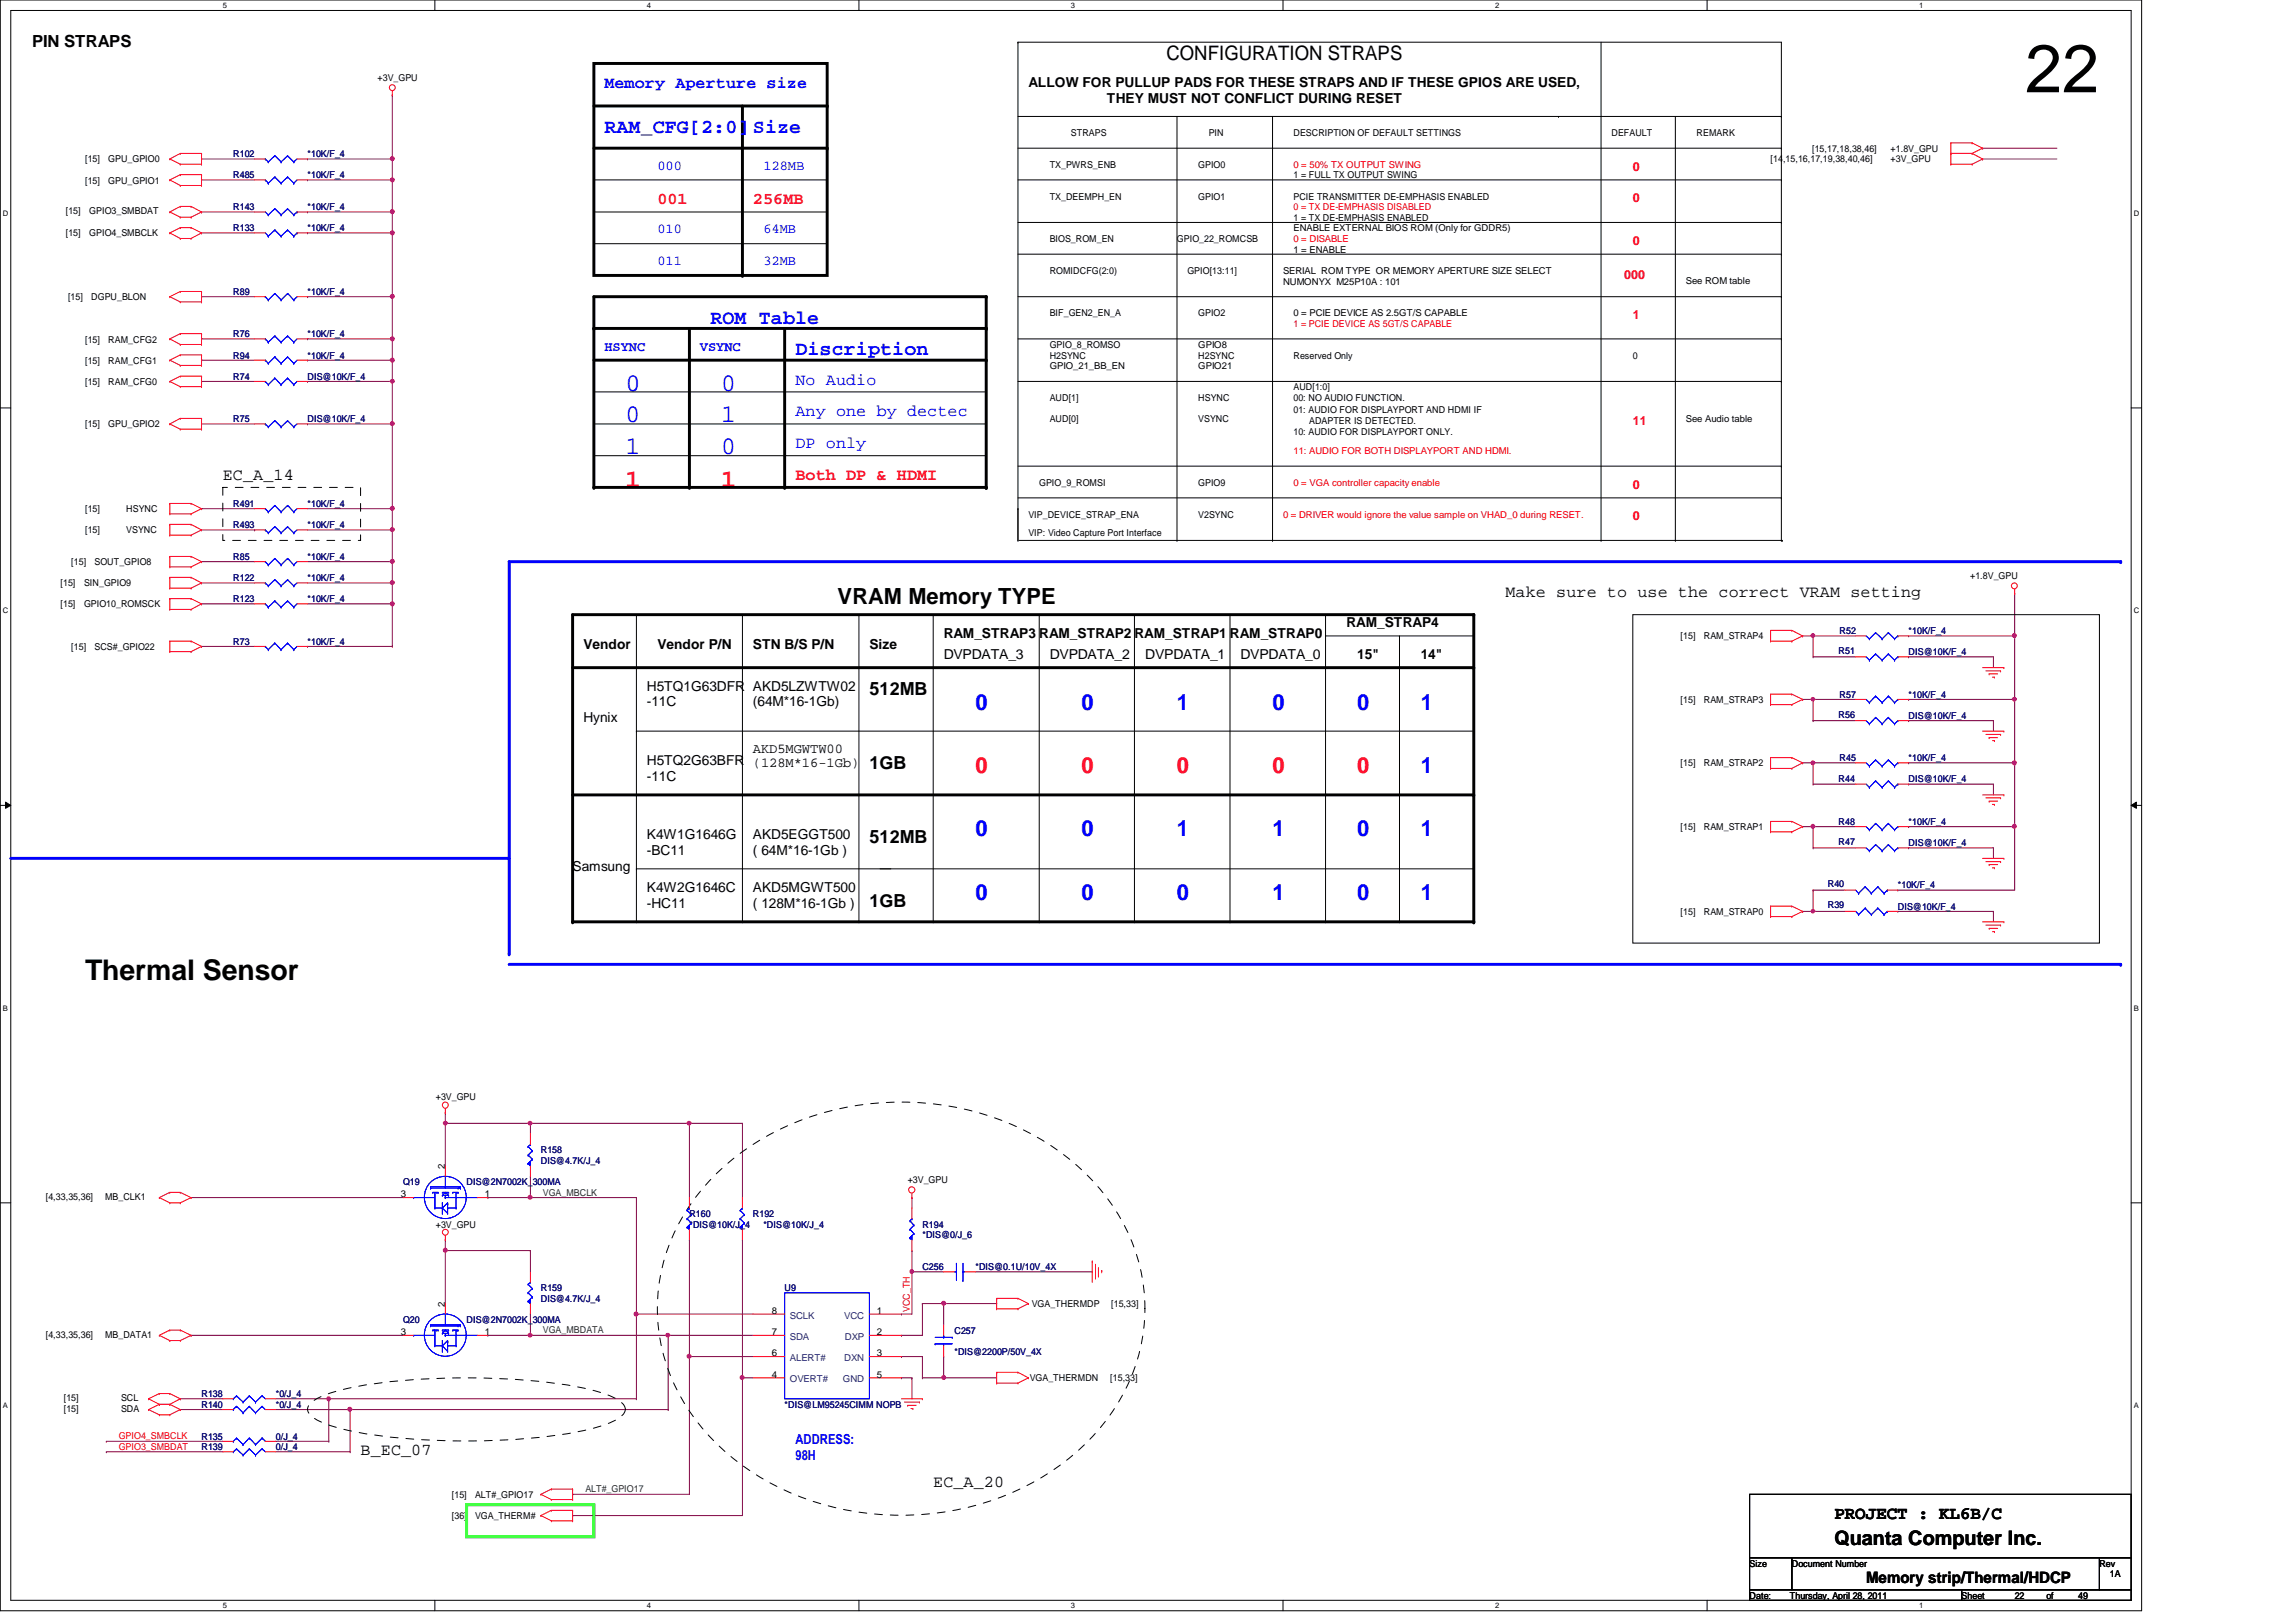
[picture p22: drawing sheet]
<svg xmlns="http://www.w3.org/2000/svg" width="297mm" height="210mm" viewBox="0 0 297 210" stroke-linecap="round" stroke-linejoin="round" font-family="sans-serif">
<defs><g id="words">
<text font-size="8.8" x="262" y="11.9">22</text>
<text font-size="3.7" x="11" y="126.9">Thermal Sensor</text>
<g font-size="3.3" fill="#00f">
<text x="80.9" y="50.5">0</text>
<text x="93.3" y="50.5">0</text>
<text x="80.9" y="58.8">1</text>
<text x="80.9" y="54.7">0</text>
<text x="93.3" y="58.8">0</text>
<text x="93.3" y="54.7">1</text>
</g>
<g font-size="3.3" fill="#f00">
<text x="80.9" y="63">1</text>
<text x="93.3" y="63">1</text>
</g>
<text font-size="2.9" x="108.4" y="78.1">VRAM Memory TYPE</text>
<g font-size="2.9" fill="#00f">
<text x="126.2" y="91.8">0</text>
<text x="139.9" y="91.8">0</text>
<text x="152.3" y="91.8">1</text>
<text x="164.6" y="91.8">0</text>
<text x="175.6" y="91.8">0</text>
<text x="183.8" y="91.8">1</text>
<text x="183.8" y="100">1</text>
<text x="126.2" y="108.2">0</text>
<text x="139.9" y="108.2">0</text>
<text x="152.3" y="108.2">1</text>
<text x="164.6" y="108.2">1</text>
<text x="175.6" y="108.2">0</text>
<text x="183.8" y="108.2">1</text>
<text x="126.2" y="116.5">0</text>
<text x="139.9" y="116.5">0</text>
<text x="152.3" y="116.5">0</text>
<text x="164.6" y="116.5">1</text>
<text x="175.6" y="116.5">0</text>
<text x="183.8" y="116.5">1</text>
</g>
<g font-size="2.9" fill="#f00">
<text x="126.2" y="100">0</text>
<text x="139.9" y="100">0</text>
<text x="152.3" y="100">0</text>
<text x="164.6" y="100">0</text>
<text x="175.6" y="100">0</text>
</g>
<g font-size="2.6">
<text x="150.9" y="7.8">CONFIGURATION STRAPS</text>
<text x="237.3" y="199.9">Quanta Computer Inc.</text>
</g>
<g font-size="2.6" fill="#00f">
<text x="78.2" y="17.2">RAM_CFG[2:0] Size</text>
<text x="91.9" y="41.9">ROM Table</text>
<text x="102.9" y="46">Discription</text>
</g>
<g font-size="2.3">
<text x="112.5" y="89.9">512MB</text>
<text x="112.5" y="99.5">1GB</text>
<text x="112.5" y="109.1">512MB</text>
<text x="112.5" y="117.3">1GB</text>
<text x="237.3" y="196.6">PROJECT : KL6B/C</text>
</g>
<g font-size="2.2">
<text x="4.1" y="6.1">PIN STRAPS</text>
<text x="28.8" y="62.1">EC_A_14</text>
<text x="194.8" y="77.2">Make sure to use the correct VRAM setting</text>
<text x="46.6" y="188.3">B_EC_07</text>
<text x="120.7" y="192.4">EC_A_20</text>
</g>
<g font-size="2.2" fill="#00f">
<text x="78.2" y="11.3">Memory Aperture size</text>
<text x="102.9" y="49.8">No Audio</text>
<text x="102.9" y="53.9">Any one by dectec</text>
<text x="102.9" y="58">DP only</text>
</g>
<g font-size="2.2" fill="#f00">
<text x="85" y="26.5">001</text>
<text x="97.4" y="26.5">256MB</text>
<text x="102.9" y="62.1">Both DP &amp; HDMI</text>
</g>
<text font-size="2" x="241.4" y="204.9">Memory strip/Thermal/HDCP</text>
<g font-size="1.8">
<text x="133.1" y="11.2">ALLOW FOR PULLUP PADS FOR THESE STRAPS AND IF THESE GPIOS ARE USED,</text>
<text x="143.2" y="13.3">THEY MUST NOT CONFLICT DURING RESET</text>
<text x="75.5" y="83.9">Vendor</text>
<text x="85" y="83.9">Vendor P/N</text>
<text x="97.4" y="83.9">STN B/S P/N</text>
<text x="112.5" y="83.9">Size</text>
<text x="122.1" y="82.5">RAM_STRAP3</text>
<text x="134.4" y="82.5">RAM_STRAP2</text>
<text x="146.8" y="82.5">RAM_STRAP1</text>
<text x="159.1" y="82.5">RAM_STRAP0</text>
<text x="174.2" y="81.2">RAM_STRAP4</text>
<text x="83.7" y="89.4">H5TQ1G63DFR</text>
<text x="97.4" y="89.4">AKD5LZWTW02</text>
<text x="122.1" y="85.3">DVPDATA_3</text>
<text x="135.8" y="85.3">DVPDATA_2</text>
<text x="148.2" y="85.3">DVPDATA_1</text>
<text x="160.5" y="85.3">DVPDATA_0</text>
<text x="175.6" y="85.3">15&quot;</text>
<text x="183.8" y="85.3">14&quot;</text>
<text x="75.5" y="93.5">Hynix</text>
<text x="83.7" y="91.4">-11C</text>
<text x="97.4" y="91.4">(64M*16-1Gb)</text>
<text x="83.7" y="99">H5TQ2G63BFR</text>
<text x="83.7" y="101">-11C</text>
<text x="97.4" y="97.4">AKD5MGWTW00</text>
<text x="97.4" y="99.3">(128M*16-1Gb)</text>
<text x="74.1" y="112.7">Samsung</text>
<text x="83.7" y="108.6">K4W1G1646G</text>
<text x="83.7" y="110.6">-BC11</text>
<text x="97.4" y="108.6">AKD5EGGT500</text>
<text x="97.4" y="110.6">( 64M*16-1Gb )</text>
<text x="83.7" y="115.4">K4W2G1646C</text>
<text x="83.7" y="117.5">-HC11</text>
<text x="97.4" y="115.4">AKD5MGWT500</text>
<text x="97.4" y="117.5">( 128M*16-1Gb )</text>
</g>
<g font-size="1.8" fill="#00f">
<text x="85" y="22">000</text>
<text x="98.8" y="22">128MB</text>
<text x="85" y="30.2">010</text>
<text x="85" y="34.3">011</text>
<text x="98.8" y="30.2">64MB</text>
<text x="98.8" y="34.3">32MB</text>
<text x="78.2" y="45.4">HSYNC</text>
<text x="90.5" y="45.4">VSYNC</text>
<text x="102.9" y="186.9">ADDRESS:</text>
<text x="102.9" y="188.9">98H</text>
</g>
<g font-size="1.6" fill="#f00">
<text x="211.2" y="22.1">0</text>
<text x="211.2" y="26.2">0</text>
<text x="211.2" y="31.7">0</text>
<text x="210.1" y="36.1">000</text>
<text x="211.2" y="41.3">1</text>
<text x="211.2" y="55">11</text>
<text x="211.2" y="63.2">0</text>
<text x="211.2" y="67.4">0</text>
</g>
<g font-size="1.2">
<text x="48.8" y="10.5">+3V_GPU</text>
<text x="138.6" y="17.6">STRAPS</text>
<text x="156.4" y="17.6">PIN</text>
<text x="167.3" y="17.6">DESCRIPTION OF DEFAULT SETTINGS</text>
<text x="208.5" y="17.6">DEFAULT</text>
<text x="219.5" y="17.6">REMARK</text>
<text x="11" y="21">[15]</text>
<text x="11" y="23.7">[15]</text>
<text x="14" y="21">GPU_GPIO0</text>
<text x="14" y="23.7">GPU_GPIO1</text>
<text x="135.8" y="21.7">TX_PWRS_ENB</text>
<text x="155" y="21.7">GPIO0</text>
<text x="167.3" y="23.1">1 = FULL TX OUTPUT SWING</text>
<text x="229.1" y="21">[14,15,16,17,19,38,40,46]</text>
<text x="234.4" y="19.6">[15,17,18,38,46]</text>
<text x="244.6" y="19.6">+1.8V_GPU</text>
<text x="244.6" y="21">+3V_GPU</text>
<text x="8.5" y="27.7">[15]</text>
<text x="11.6" y="27.7">GPIO3_SMBDAT</text>
<text x="135.8" y="25.8">TX_DEEMPH_EN</text>
<text x="155" y="25.8">GPIO1</text>
<text x="167.3" y="25.8">PCIE TRANSMITTER DE-EMPHASIS ENABLED</text>
<text x="167.3" y="29.9">ENABLE EXTERNAL BIOS ROM (Only for GDDR5)</text>
<text x="167.3" y="28.6">1 = TX DE-EMPHASIS ENABLED</text>
<text x="8.5" y="30.5">[15]</text>
<text x="11.6" y="30.5">GPIO4_SMBCLK</text>
<text x="135.8" y="31.3">BIOS_ROM_EN</text>
<text x="135.8" y="35.4">ROMIDCFG(2:0)</text>
<text x="152.3" y="31.3">GPIO_22_ROMCSB</text>
<text x="153.6" y="35.4">GPIO[13:11]</text>
<text x="166" y="35.4">SERIAL ROM TYPE OR MEMORY APERTURE SIZE SELECT</text>
<text x="167.3" y="32.7">1 = ENABLE</text>
<text x="8.8" y="38.9">[15]</text>
<text x="11.8" y="38.9">DGPU_BLON</text>
<text x="135.8" y="40.9">BIF_GEN2_EN_A</text>
<text x="155" y="40.9">GPIO2</text>
<text x="166" y="36.9">NUMONYX M25P10A : 101</text>
<text x="167.3" y="40.9">0 = PCIE DEVICE AS 2.5GT/S CAPABLE</text>
<text x="218.1" y="36.8">See ROM table</text>
<text x="11" y="47.1">[15]</text>
<text x="11" y="44.3">[15]</text>
<text x="14" y="47.1">RAM_CFG1</text>
<text x="14" y="44.3">RAM_CFG2</text>
<text x="135.8" y="46.4">H2SYNC</text>
<text x="135.8" y="47.8">GPIO_21_BB_EN</text>
<text x="135.8" y="45">GPIO_8_ROMSO</text>
<text x="155" y="45">GPIO8</text>
<text x="155" y="46.4">H2SYNC</text>
<text x="155" y="47.8">GPIO21</text>
<text x="167.3" y="46.4">Reserved Only</text>
<text x="211.2" y="46.4">0</text>
<text x="11" y="49.8">[15]</text>
<text x="14" y="49.8">RAM_CFG0</text>
<text x="135.8" y="51.9">AUD[1]</text>
<text x="155" y="51.9">HSYNC</text>
<text x="167.3" y="50.5">AUD[1:0]</text>
<text x="167.3" y="51.9">00: NO AUDIO FUNCTION.</text>
<text x="167.3" y="53.4">01: AUDIO FOR DISPLAYPORT AND HDMI IF</text>
<text x="11" y="55.3">[15]</text>
<text x="14" y="55.3">GPU_GPIO2</text>
<text x="135.8" y="54.6">AUD[0]</text>
<text x="155" y="54.6">VSYNC</text>
<text x="167.3" y="56.3">10: AUDIO FOR DISPLAYPORT ONLY.</text>
<text x="169.4" y="54.8">ADAPTER IS DETECTED.</text>
<text x="218.1" y="54.6">See Audio table</text>
<text x="134.4" y="62.9">GPIO_9_ROMSI</text>
<text x="155" y="62.9">GPIO9</text>
<text x="11" y="69">[15]</text>
<text x="11" y="66.3">[15]</text>
<text x="16.3" y="69">VSYNC</text>
<text x="16.3" y="66.3">HSYNC</text>
<text x="133.1" y="67">VIP_DEVICE_STRAP_ENA</text>
<text x="133.1" y="69.3">VIP: Video Capture Port Interface</text>
<text x="155" y="67">V2SYNC</text>
<text x="7.8" y="75.9">[15]</text>
<text x="9.2" y="73.2">[15]</text>
<text x="10.9" y="75.9">SIN_GPIO9</text>
<text x="12.2" y="73.2">SOUT_GPIO8</text>
<text x="254.9" y="74.9">+1.8V_GPU</text>
<text x="7.8" y="78.6">[15]</text>
<text x="10.9" y="78.6">GPIO10_ROMSCK</text>
<text x="217.4" y="82.7">[15]</text>
<text x="220.4" y="82.7">RAM_STRAP4</text>
<text x="9.2" y="84.1">[15]</text>
<text x="12.2" y="84.1">SCS#_GPIO22</text>
<text x="217.4" y="91">[15]</text>
<text x="220.4" y="91">RAM_STRAP3</text>
<text x="217.4" y="99.2">[15]</text>
<text x="220.4" y="99.2">RAM_STRAP2</text>
<text x="217.4" y="107.4">[15]</text>
<text x="220.4" y="107.4">RAM_STRAP1</text>
<text x="217.4" y="118.4">[15]</text>
<text x="220.4" y="118.4">RAM_STRAP0</text>
<text x="56.4" y="142.4">+3V_GPU</text>
<text x="5.9" y="155.3">[4,33,35,36]</text>
<text x="13.6" y="155.3">MB_CLK1</text>
<text x="51.9" y="154.9">3</text>
<text x="57.6" y="151.3" transform="rotate(-90 57.6 151.3)">2</text>
<text x="62.7" y="154.9">1</text>
<text x="117.4" y="153.1">+3V_GPU</text>
<text x="56.4" y="158.9">+3V_GPU</text>
<text x="5.9" y="173.1">[4,33,35,36]</text>
<text x="13.6" y="173.1">MB_DATA1</text>
<text x="51.9" y="172.8">3</text>
<text x="57.6" y="169.1" transform="rotate(-90 57.6 169.1)">2</text>
<text x="62.7" y="172.8">1</text>
<text x="99.9" y="170">8</text>
<text x="99.9" y="172.8">7</text>
<text x="113.5" y="170">1</text>
<text x="113.5" y="172.8">2</text>
<text x="133.5" y="169.2">VGA_THERMDP</text>
<text x="143.8" y="169.2">[15,33]</text>
<text x="99.9" y="175.5">6</text>
<text x="99.9" y="178.3">4</text>
<text x="113.5" y="175.5">3</text>
<text x="113.5" y="178.3">5</text>
<text x="133.2" y="178.7">VGA_THERMDN</text>
<text x="143.6" y="178.7">[15,33]</text>
<text x="8.3" y="182.7">[15]</text>
<text x="8.3" y="181.4">[15]</text>
<text x="15.7" y="182.7">SDA</text>
<text x="15.7" y="181.4">SCL</text>
<text x="58.5" y="196.6">[36]</text>
<text x="58.5" y="193.8">[15]</text>
<text x="61.5" y="196.6">VGA_THERM#</text>
<text x="61.5" y="193.8">ALT#_GPIO17</text>
<text x="226.4" y="202.7">Size</text>
<text x="231.8" y="202.7">Document Number</text>
<text x="271.6" y="202.7">Rev</text>
<text x="226.4" y="206.9">Date:</text>
<text x="231.6" y="206.9">Thursday, April 28, 2011</text>
<text x="253.8" y="206.9">Sheet</text>
<text x="260.6" y="206.9">22</text>
<text x="264.7" y="206.9">of</text>
<text x="268.9" y="206.9">49</text>
<text x="273" y="204.1">1A</text>
</g>
<g font-size="1.2" fill="#000080">
<text x="30.2" y="20.3">R102</text>
<text x="30.2" y="23.1">R485</text>
<text x="39.8" y="20.3">*10K/F_4</text>
<text x="39.8" y="23.1">*10K/F_4</text>
<text x="30.2" y="29.9">R133</text>
<text x="30.2" y="27.2">R143</text>
<text x="39.8" y="29.9">*10K/F_4</text>
<text x="39.8" y="27.2">*10K/F_4</text>
<text x="30.2" y="38.1">R89</text>
<text x="39.8" y="38.1">*10K/F_4</text>
<text x="30.2" y="43.6">R76</text>
<text x="30.2" y="46.4">R94</text>
<text x="39.8" y="43.6">*10K/F_4</text>
<text x="39.8" y="46.4">*10K/F_4</text>
<text x="30.2" y="49.1">R74</text>
<text x="39.8" y="49.1">DIS@10K/F_4</text>
<text x="30.2" y="54.6">R75</text>
<text x="39.8" y="54.6">DIS@10K/F_4</text>
<text x="30.2" y="65.6">R491</text>
<text x="39.8" y="65.6">*10K/F_4</text>
<text x="30.2" y="68.3">R493</text>
<text x="39.8" y="68.3">*10K/F_4</text>
<text x="30.2" y="72.4">R85</text>
<text x="30.2" y="77.9">R123</text>
<text x="30.2" y="75.2">R122</text>
<text x="39.8" y="77.9">*10K/F_4</text>
<text x="39.8" y="75.2">*10K/F_4</text>
<text x="39.8" y="72.4">*10K/F_4</text>
<text x="30.2" y="83.4">R73</text>
<text x="39.8" y="83.4">*10K/F_4</text>
<text x="238" y="82">R52</text>
<text x="246.9" y="82">*10K/F_4</text>
<text x="237.9" y="84.7">R51</text>
<text x="246.9" y="84.8">DIS@10K/F_4</text>
<text x="237.9" y="92.9">R56</text>
<text x="238" y="90.3">R57</text>
<text x="246.9" y="90.3">*10K/F_4</text>
<text x="246.9" y="93">DIS@10K/F_4</text>
<text x="237.9" y="101.1">R44</text>
<text x="238" y="98.5">R45</text>
<text x="246.9" y="98.5">*10K/F_4</text>
<text x="246.9" y="101.3">DIS@10K/F_4</text>
<text x="237.9" y="106.7">R48</text>
<text x="246.9" y="106.7">*10K/F_4</text>
<text x="237.9" y="109.3">R47</text>
<text x="246.9" y="109.5">DIS@10K/F_4</text>
<text x="236.5" y="114.9">R40</text>
<text x="236.5" y="117.6">R39</text>
<text x="245.5" y="115">*10K/F_4</text>
<text x="245.5" y="117.7">DIS@10K/F_4</text>
<text x="70" y="149.3">R158</text>
<text x="52.2" y="153.4">Q19</text>
<text x="60.4" y="153.4">DIS@2N7002K_300MA</text>
<text x="70" y="150.6">DIS@4.7K/J_4</text>
<text x="89.2" y="157.5">R160</text>
<text x="89.2" y="158.9">*DIS@10K/J_4</text>
<text x="97.4" y="157.5">R192</text>
<text x="98.8" y="158.9">*DIS@10K/J_4</text>
<text x="119.3" y="158.9">R194</text>
<text x="119.3" y="160.2">*DIS@0/J_6</text>
<text x="70" y="167.1">R159</text>
<text x="101.5" y="167.1">U9</text>
<text x="119.3" y="164.3">C256</text>
<text x="126.2" y="164.3">*DIS@0.1U/10V_4X</text>
<text x="52.2" y="171.2">Q20</text>
<text x="60.4" y="171.2">DIS@2N7002K_300MA</text>
<text x="70" y="168.4">DIS@4.7K/J_4</text>
<text x="123.5" y="172.6">C257</text>
<text x="123.5" y="175.3">*DIS@2200P/50V_4X</text>
<text x="26.1" y="180.8">R138</text>
<text x="26.1" y="182.2">R140</text>
<text x="35.7" y="180.8">*0/J_4</text>
<text x="35.7" y="182.2">*0/J_4</text>
<text x="101.5" y="182.2">*DIS@LM95245CIMM NOPB</text>
<text x="26.1" y="187.7">R139</text>
<text x="26.1" y="186.3">R135</text>
<text x="35.7" y="187.7">0/J_4</text>
<text x="35.7" y="186.3">0/J_4</text>
</g>
<g font-size="1.2" fill="#f00">
<text x="167.3" y="21.7">0 = 50% TX OUTPUT SWING</text>
<text x="167.3" y="27.2">0 = TX DE-EMPHASIS DISABLED</text>
<text x="167.3" y="31.3">0 = DISABLE</text>
<text x="167.3" y="42.3">1 = PCIE DEVICE AS 5GT/S CAPABLE</text>
<text x="167.3" y="58.7">11: AUDIO FOR BOTH DISPLAYPORT AND HDMI.</text>
<text x="167.3" y="62.9">0 = VGA controller capacity enable</text>
<text x="166" y="67">0 = DRIVER would ignore the value sample on VHAD_0 during RESET.</text>
<text x="117.7" y="169.8" transform="rotate(-90 117.7 169.8)">VCC_TH</text>
<text x="15.4" y="186.3">GPIO4_SMBCLK</text>
<text x="15.4" y="187.6">GPIO3_SMBDAT</text>
</g>
<g font-size="1.2" fill="#008000">
<text x="70.2" y="154.7">VGA_MBCLK</text>
<text x="70.2" y="172.6">VGA_MBDATA</text>
<text x="75.7" y="193.1">ALT#_GPIO17</text>
</g>
<g font-size="1.2" fill="#004080">
<text x="102.2" y="170.6">SCLK</text>
<text x="102.2" y="173.4">SDA</text>
<text x="109.2" y="170.6">VCC</text>
<text x="109.3" y="173.4">DXP</text>
<text x="102.2" y="176.1">ALERT#</text>
<text x="102.2" y="178.9">OVERT#</text>
<text x="109" y="178.9">GND</text>
<text x="109.2" y="176.1">DXN</text>
</g>
<g font-size="1">
<text x="28.8" y="1">5</text>
<text x="83.7" y="1">4</text>
<text x="138.6" y="1">3</text>
<text x="193.4" y="1">2</text>
<text x="248.3" y="1">1</text>
<text x=".4" y="27.9">D</text>
<text x="276.1" y="27.9">D</text>
<text x=".4" y="79.4">C</text>
<text x="276.1" y="79.4">C</text>
<text x=".4" y="130.8">B</text>
<text x="276.1" y="130.8">B</text>
<text x=".4" y="182.2">A</text>
<text x="276.1" y="182.2">A</text>
<text x="28.8" y="208.1">5</text>
<text x="83.7" y="208.1">4</text>
<text x="138.6" y="208.1">3</text>
<text x="193.4" y="208.1">2</text>
<text x="248.3" y="208.1">1</text>
</g>
</g></defs>
<path d="M0 0h277.1v208.4h-277.1zM1.4 1.4h274.3v205.7h-274.3z" fill="none" stroke="#000" stroke-width=".13"/>
<g fill="#fff">
<path d="M28.8 .1h.6v1.1h-.6z"/>
<path d="M28.8 207.2h.6v1.1h-.6z"/>
</g>
<path d="M56.3 0v1.4M56.3 207.1v1.3" fill="none" stroke="#000" stroke-width=".13"/>
<g fill="#fff">
<path d="M83.7 .1h.5v1.1h-.5z"/>
<path d="M83.7 207.2h.5v1.1h-.5z"/>
</g>
<path d="M111.1 0v1.4M111.1 207.1v1.3" fill="none" stroke="#000" stroke-width=".13"/>
<g fill="#fff">
<path d="M138.6 .1h.5v1.1h-.5z"/>
<path d="M138.6 207.2h.5v1.1h-.5z"/>
</g>
<path d="M166 0v1.4M166 207.1v1.3" fill="none" stroke="#000" stroke-width=".13"/>
<g fill="#fff">
<path d="M193.4 .1h.6v1.1h-.6z"/>
<path d="M193.4 207.2h.6v1.1h-.6z"/>
</g>
<path d="M220.8 0v1.4M220.8 207.1v1.3" fill="none" stroke="#000" stroke-width=".13"/>
<g fill="#fff">
<path d="M248.3 .1h.5v1.1h-.5z"/>
<path d="M248.3 207.2h.5v1.1h-.5z"/>
<path d="M.4 27.1h.7v1.1h-.7z"/>
<path d="M276.1 27.1h.7v1.1h-.7z"/>
<path d="M.4 78.5h.7v1.1h-.7z"/>
<path d="M276.1 78.5h.7v1.1h-.7z"/>
</g>
<path d="M0 52.8h1.4M275.7 52.8h1.4" fill="none" stroke="#000" stroke-width=".13"/>
<g fill="#fff">
<path d="M.4 129.9h.6v1.1h-.6z"/>
<path d="M276.1 129.9h.6v1.1h-.6z"/>
</g>
<path d="M0 104.2h1.4M.7 103.8l.7 .4-.7 .4zM275.7 104.2l.7-.4v.8zM275.7 104.2h1.4" fill="none" stroke="#000" stroke-width=".13"/>
<path d="M.7 103.8l.7 .4-.7 .4zM275.7 104.2l.7-.4v.8z" fill="#000"/>
<g fill="#fff">
<path d="M.4 181.4h.6v1.1h-.6z"/>
<path d="M276.1 181.4h.6v1.1h-.6z"/>
</g>
<path d="M0 155.7h1.4M275.7 155.7h1.4" fill="none" stroke="#000" stroke-width=".13"/>
<path d="M26.1 23.3h.1M26.1 20.6h.1M26.1 23.3h6.8M26.1 20.6h6.8M26.1 46.6h.1M26.1 46.6h6.8M39.8 49.4h.1M39.8 46.6h.1M39.8 49.4h11M39.8 46.6h11" fill="none" stroke="#800040" stroke-width=".13"/>
<circle cx="50.8" cy="46.6" r=".26" fill="#f0f"/>
<circle cx="50.8" cy="46.6" r=".26" fill="none" stroke="#f0f" stroke-width=".13"/>
<path d="M50.8 12.3h.1M50.8 12.3v11h-11M39.8 23.3h.1M39.8 20.6h.1M39.8 20.6h11M50.8 20.6h.1" fill="none" stroke="#800040" stroke-width=".13"/>
<circle cx="50.8" cy="20.5" r=".26" fill="#f0f"/>
<circle cx="50.8" cy="20.5" r=".26" fill="none" stroke="#f0f" stroke-width=".13"/>
<path d="M50.8 23.3h.1M50.8 23.3v4.1" fill="none" stroke="#800040" stroke-width=".13"/>
<circle cx="50.8" cy="23.3" r=".26" fill="#f0f"/>
<circle cx="50.8" cy="23.3" r=".26" fill="none" stroke="#f0f" stroke-width=".13"/>
<path d="M26.1 49.4h.1M26.1 49.4h6.8M39.8 43.9h.1M39.8 43.9h11" fill="none" stroke="#800040" stroke-width=".13"/>
<circle cx="50.8" cy="43.9" r=".26" fill="#f0f"/>
<circle cx="50.8" cy="43.9" r=".26" fill="none" stroke="#f0f" stroke-width=".13"/>
<path d="M26.1 27.4h.1M26.1 30.1h.1M26.1 27.4h6.8M26.1 30.1h6.8M39.8 27.4h.1M39.8 30.1h.1M39.8 27.4h11M50.8 27.4h.1M50.8 27.4v2.7h-11M26.1 43.9h.1M26.1 43.9h6.8" fill="none" stroke="#800040" stroke-width=".13"/>
<circle cx="50.8" cy="27.4" r=".26" fill="#f0f"/>
<circle cx="50.8" cy="27.4" r=".26" fill="none" stroke="#f0f" stroke-width=".13"/>
<path d="M50.8 38.4h.1M50.8 38.4v5.5" fill="none" stroke="#800040" stroke-width=".13"/>
<circle cx="50.8" cy="38.4" r=".26" fill="#f0f"/>
<circle cx="50.8" cy="38.4" r=".26" fill="none" stroke="#f0f" stroke-width=".13"/>
<path d="M26.1 54.9h.1M26.1 54.9h6.8M39.8 54.9h.1M39.8 54.9h11M50.8 43.9h.1M50.8 46.6h.1M50.8 43.9v5.5" fill="none" stroke="#800040" stroke-width=".13"/>
<circle cx="50.8" cy="54.8" r=".26" fill="#f0f"/>
<circle cx="50.8" cy="54.8" r=".26" fill="none" stroke="#f0f" stroke-width=".13"/>
<path d="M50.8 49.4h.1M50.8 49.4v5.5" fill="none" stroke="#800040" stroke-width=".13"/>
<circle cx="50.8" cy="49.3" r=".25" fill="#f0f"/>
<circle cx="50.8" cy="49.3" r=".25" fill="none" stroke="#f0f" stroke-width=".13"/>
<path d="M50.8 30.1h.1M50.8 30.1v8.3" fill="none" stroke="#800040" stroke-width=".13"/>
<circle cx="50.8" cy="30.1" r=".26" fill="#f0f"/>
<circle cx="50.8" cy="30.1" r=".26" fill="none" stroke="#f0f" stroke-width=".13"/>
<path d="M26.1 38.4h.1M26.1 38.4h6.8M39.8 38.4h.1M39.8 38.4h11M39.8 78.1h11M50.8 78.1h.1" fill="none" stroke="#800040" stroke-width=".13"/>
<circle cx="50.8" cy="78.1" r=".26" fill="#f0f"/>
<circle cx="50.8" cy="78.1" r=".26" fill="none" stroke="#f0f" stroke-width=".13"/>
<path d="M50.8 75.4h.1M50.8 75.4v2.7" fill="none" stroke="#800040" stroke-width=".13"/>
<circle cx="50.8" cy="75.4" r=".26" fill="#f0f"/>
<circle cx="50.8" cy="75.4" r=".26" fill="none" stroke="#f0f" stroke-width=".13"/>
<path d="M39.8 75.4h11M39.8 72.7h11M50.8 75.4h.1M50.8 72.7h.1M50.8 72.7v2.7" fill="none" stroke="#800040" stroke-width=".13"/>
<circle cx="50.8" cy="72.6" r=".26" fill="#f0f"/>
<circle cx="50.8" cy="72.6" r=".26" fill="none" stroke="#f0f" stroke-width=".13"/>
<path d="M50.8 68.6h.1M50.8 68.6v4.1" fill="none" stroke="#800040" stroke-width=".13"/>
<circle cx="50.8" cy="68.5" r=".26" fill="#f0f"/>
<circle cx="50.8" cy="68.5" r=".26" fill="none" stroke="#f0f" stroke-width=".13"/>
<g fill="none" stroke="#800040" stroke-width=".13">
<path d="M26.1 72.7h.1M26.1 75.4h.1M26.1 78.1h.1M26.1 72.7h6.8M26.1 75.4h6.8M26.1 78.1h6.8M50.8 78.1v5.6M26.1 83.7h.1M26.1 83.7h6.8M39.8 83.7h.1M39.8 83.7h11M50.8 83.7h.1"/>
<path d="M86.4 172.8h.1M86.4 172.8h11"/>
</g>
<circle cx="86.4" cy="172.8" r=".25" fill="#f0f"/>
<circle cx="86.4" cy="172.8" r=".25" fill="none" stroke="#f0f" stroke-width=".13"/>
<path d="M63.1 155h.1M68.6 152.2h.1M68.6 152.2v2.8h-5.5M57.6 161.8h.1M57.6 161.8v6.9" fill="none" stroke="#800040" stroke-width=".13"/>
<circle cx="57.6" cy="161.8" r=".26" fill="#f0f"/>
<circle cx="57.6" cy="161.8" r=".26" fill="none" stroke="#f0f" stroke-width=".13"/>
<path d="M24.7 155h.1M24.7 155h27.5M57.6 145.4h.1M57.6 145.4v5.5" fill="none" stroke="#800040" stroke-width=".13"/>
<circle cx="57.6" cy="145.3" r=".25" fill="#f0f"/>
<circle cx="57.6" cy="145.3" r=".25" fill="none" stroke="#f0f" stroke-width=".13"/>
<path d="M68.6 155h.1M68.6 155h13.7" fill="none" stroke="#800040" stroke-width=".13"/>
<circle cx="68.6" cy="154.9" r=".26" fill="#f0f"/>
<circle cx="68.6" cy="154.9" r=".26" fill="none" stroke="#f0f" stroke-width=".13"/>
<g fill="none" stroke="#800040" stroke-width=".13">
<path d="M57.6 145.4h.1M57.6 144h.1M57.6 144v1.4M57.6 145.4h11M57.6 160.4h.1M57.6 161.8h.1M57.6 160.4v1.4M57.6 161.8h11M63.1 172.8h.1M68.6 170.1h.1M68.6 170.1v2.7h-5.5M89.2 175.6h.1"/>
<path d="M89.2 175.6h8.2M74.1 193.4h.1M74.1 193.4h15.1"/>
</g>
<circle cx="89.1" cy="175.5" r=".26" fill="#f0f"/>
<circle cx="89.1" cy="175.5" r=".26" fill="none" stroke="#f0f" stroke-width=".13"/>
<g fill="none" stroke="#800040" stroke-width=".13">
<path d="M68.6 145.4h.1M68.6 145.4v1.3M68.6 145.4h20.6M68.6 161.8h.1M68.6 161.8v2.8M89.2 160.4h.1M89.2 160.4v15.2M96.1 178.3h.1M96.1 178.3v17.8M13.8 186.5h.1M13.8 187.9h.1M13.8 186.5h15"/>
<path d="M13.8 187.9h15M23.3 181h.1M23.3 182.4h.1M23.3 181h5.5M23.3 182.4h5.5"/>
</g>
<circle cx="89.2" cy="145.3" r=".25" fill="#f0f"/>
<circle cx="89.2" cy="145.3" r=".25" fill="none" stroke="#f0f" stroke-width=".13"/>
<circle cx="68.6" cy="145.3" r=".25" fill="#f0f"/>
<circle cx="68.6" cy="145.3" r=".25" fill="none" stroke="#f0f" stroke-width=".13"/>
<path d="M89.2 175.6h.1M89.2 175.6v17.8M96.1 178.3h.1M96.1 160.4h.1M96.1 178.3h1.3M96.1 160.4v17.9M118 164.6h.1M118 164.6v5.5" fill="none" stroke="#800040" stroke-width=".13"/>
<circle cx="96" cy="178.3" r=".26" fill="#f0f"/>
<circle cx="96" cy="178.3" r=".26" fill="none" stroke="#f0f" stroke-width=".13"/>
<g fill="none" stroke="#800040" stroke-width=".13">
<path d="M118 155h.1M118 155v1.3M82.3 170.1h.1M82.3 170.1h15.1M119.3 178.3h.1M119.3 175.6h.1M119.3 168.7h.1M119.3 175.6v2.7M119.3 168.7h9.6M122.1 175.6h.1M122.1 168.7h.1M122.1 175.6v2.7h-2.8"/>
<path d="M122.1 168.7v2.7"/>
</g>
<circle cx="122.1" cy="168.7" r=".26" fill="#f0f"/>
<circle cx="122.1" cy="168.7" r=".26" fill="none" stroke="#f0f" stroke-width=".13"/>
<path d="M116.6 175.6h.1M116.6 170.1h.1M116.6 178.3h.1M116.6 175.6h2.7M116.6 170.1h1.4M116.6 178.3h1.4M118 178.3h.1M118 178.3v2.7M122.1 178.3h.1M122.1 178.3h6.8" fill="none" stroke="#800040" stroke-width=".13"/>
<circle cx="122.1" cy="178.3" r=".26" fill="#f0f"/>
<circle cx="122.1" cy="178.3" r=".26" fill="none" stroke="#f0f" stroke-width=".13"/>
<path d="M82.3 155h.1M82.3 155v15.1M89.2 145.4h.1M89.2 145.4h6.9M89.2 145.4v9.6M96.1 145.4h.1M96.1 145.4v9.6M116.6 172.8h.1M119.3 168.7h.1M119.3 168.7v4.1h-2.7" fill="none" stroke="#800040" stroke-width=".13"/>
<circle cx="82.3" cy="170.1" r=".26" fill="#f0f"/>
<circle cx="82.3" cy="170.1" r=".26" fill="none" stroke="#f0f" stroke-width=".13"/>
<path d="M246.9 98.7h.1M246.9 98.7h13.7M245.5 115.2h.1M245.5 115.2h15.1M74.1 196.1h.1M74.1 196.1h22" fill="none" stroke="#800040" stroke-width=".13"/>
<circle cx="260.6" cy="98.7" r=".26" fill="#f0f"/>
<circle cx="260.6" cy="98.7" r=".26" fill="none" stroke="#f0f" stroke-width=".13"/>
<path d="M234.6 98.7h.1M234.6 98.7h5.5M260.6 90.5h.1M260.6 90.5v8.2" fill="none" stroke="#800040" stroke-width=".13"/>
<circle cx="260.6" cy="90.5" r=".25" fill="#f0f"/>
<circle cx="260.6" cy="90.5" r=".25" fill="none" stroke="#f0f" stroke-width=".13"/>
<path d="M234.6 82.3h.1M234.6 85h.1M234.6 82.3h5.5M234.6 85h5.5M234.6 82.3v2.7M246.9 85h.1M246.9 85h11M257.9 85h.1M257.9 85v1.4" fill="none" stroke="#800040" stroke-width=".13"/>
<path d="M234.4 82.1l.1-.1 .2 .1v.3l-.2 .1-.1-.1z" fill-rule="evenodd" fill="#f0f"/>
<path d="M234.4 82.1l.1-.1 .2 .1v.3l-.2 .1-.1-.1z" fill="none" stroke="#f0f" stroke-width=".13"/>
<path d="M233.2 82.3h.1M233.2 82.3h1.4M234.6 109.7h.1M234.6 107h.1M234.6 109.7h5.5M234.6 107v2.7M246.9 109.7h.1M246.9 109.7h11M257.9 109.7h.1M257.9 109.7v1.4" fill="none" stroke="#800040" stroke-width=".13"/>
<path d="M234.4 106.7h.1l.2 .1v.3l-.2 .1-.1-.1z" fill-rule="evenodd" fill="#f0f"/>
<path d="M234.4 106.7h.1l.2 .1v.3l-.2 .1-.1-.1z" fill="none" stroke="#f0f" stroke-width=".13"/>
<path d="M233.2 107h.1M233.2 107h1.4M246.9 107h.1M246.9 107h13.7M260.6 107h.1M260.6 107v8.2" fill="none" stroke="#800040" stroke-width=".13"/>
<circle cx="260.6" cy="106.9" r=".26" fill="#f0f"/>
<circle cx="260.6" cy="106.9" r=".26" fill="none" stroke="#f0f" stroke-width=".13"/>
<g fill="none" stroke="#800040" stroke-width=".13">
<path d="M260.6 76.8h.1M260.6 76.8v5.5h-13.7M234.6 90.5h.1M234.6 93.3h.1M234.6 90.5v2.8M234.6 90.5h5.5M234.6 93.3h5.5M246.9 82.3h.1M246.9 93.3h.1M246.9 93.3h11M257.9 93.3h.1M257.9 93.3v1.3"/>
<path d="M233.2 117.9h.1M234.6 115.2h.1M234.6 115.2h4.1M234.6 115.2v2.7h-1.4"/>
</g>
<path d="M234.4 90.3h.3l.1 .2-.1 .1-.2 .1-.1-.1z" fill-rule="evenodd" fill="#f0f"/>
<path d="M234.4 90.3h.3l.1 .2-.1 .1-.2 .1-.1-.1z" fill="none" stroke="#f0f" stroke-width=".13"/>
<path d="M233.2 90.5h.1M233.2 90.5h1.4M246.9 90.5h.1M260.6 98.7h.1M260.6 82.3h.1M260.6 82.3v8.2h-13.7M260.6 98.7v8.3" fill="none" stroke="#800040" stroke-width=".13"/>
<circle cx="260.6" cy="82.3" r=".26" fill="#f0f"/>
<circle cx="260.6" cy="82.3" r=".26" fill="none" stroke="#f0f" stroke-width=".13"/>
<path d="M234.6 98.7h.1M234.6 98.7v2.8M234.6 101.5h.1M234.6 101.5h5.5M246.9 101.5h.1M246.9 101.5h11M257.9 101.5h.1M257.9 101.5v1.4" fill="none" stroke="#800040" stroke-width=".13"/>
<path d="M234.4 98.5h.1l.2 .1v.3l-.2 .1-.1-.1z" fill-rule="evenodd" fill="#f0f"/>
<path d="M234.4 98.5h.1l.2 .1v.3l-.2 .1-.1-.1z" fill="none" stroke="#f0f" stroke-width=".13"/>
<path d="M233.2 98.7h.1M233.2 98.7h1.4M234.6 117.9h.1M234.6 117.9h4.1" fill="none" stroke="#800040" stroke-width=".13"/>
<path d="M234.4 117.7h.3l.1 .2-.1 .2-.2 .1-.1-.1z" fill-rule="evenodd" fill="#f0f"/>
<path d="M234.4 117.7h.3l.1 .2-.1 .2-.2 .1-.1-.1z" fill="none" stroke="#f0f" stroke-width=".13"/>
<g fill="none" stroke="#800040" stroke-width=".13">
<path d="M234.6 107h.1M234.6 107h5.5M245.5 117.9h.1M245.5 117.9h12.4M257.9 117.9h.1M257.9 117.9v1.4M24.7 172.8h.1M24.7 172.8h27.5M118 164.6h.1M118 164.6h4.1M35.7 181h6.8M35.7 186.5h6.8"/>
<path d="M35.7 182.4h9.6M35.7 187.9h9.6M42.5 181h.1M42.5 186.5h.1M42.5 181v5.5M45.3 182.4h.1M45.3 187.9h.1M45.3 182.4v5.5"/>
</g>
<path d="M117.8 164.4l.1-.1 .3 .1-.1 .3-.2 .1-.1-.1z" fill-rule="evenodd" fill="#f0f"/>
<path d="M117.8 164.4l.1-.1 .3 .1-.1 .3-.2 .1-.1-.1z" fill="none" stroke="#f0f" stroke-width=".13"/>
<g fill="none" stroke="#800040" stroke-width=".13">
<path d="M256.5 19.2h.1M256.5 19.2h9.6M256.5 20.6h.1M256.5 20.6h9.6M50.8 54.9h.1M50.8 54.9v13.7M39.8 65.8h11M39.8 68.6h11M50.8 65.8h.1M50.8 68.6h.1M118 161.8h.1M118 161.8v2.8"/>
<path d="M126.2 164.6h15.1M141.3 164.6h.1"/>
</g>
<circle cx="50.8" cy="65.8" r=".26" fill="#f0f"/>
<circle cx="50.8" cy="65.8" r=".26" fill="none" stroke="#f0f" stroke-width=".13"/>
<path d="M26.1 65.8h.1M26.1 65.8h6.8M26.1 68.6h6.8M32.9 68.6h.1M42.5 181h39.8M82.3 181h.1" fill="none" stroke="#800040" stroke-width=".13"/>
<path d="M42.3 180.8h.2l.2 .1v.3l-.2 .1-.2-.1z" fill-rule="evenodd" fill="#f0f"/>
<path d="M42.3 180.8h.2l.2 .1v.3l-.2 .1-.2-.1z" fill="none" stroke="#f0f" stroke-width=".13"/>
<path d="M82.3 170.1h.1M82.3 170.1v10.9M45.3 182.4h41.1M86.4 182.4h.1" fill="none" stroke="#800040" stroke-width=".13"/>
<circle cx="45.2" cy="182.4" r=".26" fill="#f0f"/>
<circle cx="45.2" cy="182.4" r=".26" fill="none" stroke="#f0f" stroke-width=".13"/>
<path d="M68.6 172.8h.1M68.6 172.8h17.8M86.4 172.8h.1M86.4 172.8v9.6" fill="none" stroke="#800040" stroke-width=".13"/>
<circle cx="68.6" cy="172.8" r=".25" fill="#f0f"/>
<circle cx="68.6" cy="172.8" r=".25" fill="none" stroke="#f0f" stroke-width=".13"/>
<g fill="none" stroke="#f00" stroke-width=".13">
<path d="M23.3 19.9h.1M23.3 19.9l-1.3 .7M23.3 19.9h2.8M26.1 19.9h.1M26.1 19.9v1.4M50.8 12.3h.1M50.8 11.8v.5M252.4 18.5h.1M252.4 19.9h.1M252.4 19.9h2.7M252.4 18.5h2.7M252.4 18.5v2.8"/>
<path d="M255.1 18.5h.1M255.1 19.9h.1M255.1 18.5l1.4 .7M255.1 19.9l1.4 .7M256.5 19.2h.1M256.5 19.2l-1.4 .7M22 20.6h.1M22 23.3h.1M22 38.4h.1M22 30.1h.1M22 27.4h.1M22 20.6l1.3 .7"/>
<path d="M22 23.3l1.3 .7M22 38.4l1.3 .7M22 30.1l1.3 .8M22 27.4l1.3 .7M23.3 21.3h.1M23.3 22.6h.1M23.3 24h.1M23.3 37.7h.1M23.3 39.1h.1M23.3 29.5h.1M23.3 30.9h.1M23.3 26.7h.1"/>
<path d="M23.3 28.1h.1M23.3 21.3h2.8M23.3 22.6l-1.3 .7M23.3 22.6h2.8M23.3 24h2.8M23.3 37.7l-1.3 .7M23.3 37.7h2.8M23.3 39.1h2.8M23.3 29.5h1.4M23.3 29.5l-1.3 .6M23.3 30.9h1.4M23.3 26.7h1.4"/>
<path d="M23.3 26.7l-1.3 .7M23.3 28.1h1.4M24.7 29.5h.1M24.7 30.9h.1M24.7 26.7h.1M24.7 28.1h.1M24.7 29.5l1.4 .6M24.7 26.7l1.4 .7M26.1 21.3h.1M26.1 22.6h.1M26.1 24h.1M26.1 37.7h.1"/>
<path d="M26.1 39.1h.1M26.1 30.1h.1M26.1 27.4h.1M26.1 22.6v1.4M26.1 37.7v1.4M26.1 30.1l-1.4 .8M26.1 27.4l-1.4 .7M252.4 21.3h.1M252.4 21.3h2.7M255.1 21.3h.1M256.5 20.6h.1M256.5 20.6l-1.4 .7"/>
<path d="M22 49.4h.1M22 46.6h.1M22 43.9h.1M22 54.9h.1M22 49.4l1.3 .6M22 46.6l1.3 .7M22 43.9l1.3 .7M22 54.9l1.3 .6M23.3 48.7h.1M23.3 50h.1M23.3 45.9h.1M23.3 47.3h.1"/>
<path d="M23.3 43.2h.1M23.3 44.6h.1M23.3 54.1h.1M23.3 55.5h.1M23.3 48.7l-1.3 .7M23.3 48.7h2.8M23.3 50h2.8M23.3 45.9l-1.3 .7M23.3 45.9h2.8M23.3 47.3h2.8M23.3 43.2l-1.3 .7M23.3 43.2h2.8"/>
<path d="M23.3 44.6h2.8M23.3 54.1l-1.3 .8M23.3 54.1h2.8M23.3 55.5h2.8M26.1 48.7h.1M26.1 50h.1M26.1 45.9h.1M26.1 47.3h.1M26.1 43.2h.1M26.1 44.6h.1M26.1 54.1h.1M26.1 55.5h.1"/>
<path d="M26.1 43.2v1.4M26.1 45.9v1.4M26.1 48.7v1.3M26.1 54.1v1.4M22 73.4h.1M22 72h.1M22 76.1h.1M22 74.7h.1M22 78.9h.1M22 77.5h.1M22 69.3h.1M22 67.9h.1"/>
<path d="M22 66.5h.1M22 65.2h.1M22 73.4h2.7M22 65.2v1.3M22 67.9v1.4M22 72v1.4M22 74.7v1.4M22 77.5v1.4M22 72h2.7M22 76.1h2.7M22 74.7h2.7M22 78.9h2.7"/>
<path d="M22 77.5h2.7M22 69.3h2.7M22 67.9h2.7M22 66.5h2.7M22 65.2h2.7M24.7 73.4h.1M24.7 72h.1M24.7 76.1h.1M24.7 74.7h.1M24.7 78.9h.1M24.7 77.5h.1M24.7 69.3h.1"/>
<path d="M24.7 67.9h.1M24.7 66.5h.1M24.7 65.2h.1M24.7 72l1.4 .7M24.7 74.7l1.4 .7M24.7 77.5l1.4 .6M24.7 67.9l1.4 .7M24.7 65.2l1.4 .6M26.1 72.7h.1M26.1 75.4h.1M26.1 78.1h.1M26.1 68.6h.1"/>
<path d="M26.1 65.8h.1M26.1 72.7l-1.4 .7M26.1 75.4l-1.4 .7M26.1 78.1l-1.4 .8M26.1 68.6l-1.4 .7M26.1 65.8l-1.4 .7M260.6 76.8h.1M260.6 76.2v.6M22 84.3h.1M22 83h.1M22 83v1.3M22 84.3h2.7"/>
<path d="M22 83h2.7M24.7 84.3h.1M24.7 83h.1M24.7 83l1.4 .7M26.1 83.7h.1M26.1 83.7l-1.4 .6M229.1 98h.1M229.1 99.4h.1M229.1 89.8h.1M229.1 91.2h.1M229.1 81.6h.1M229.1 83h.1"/>
<path d="M229.1 83h2.7M229.1 81.6v1.4M229.1 89.8v1.4M229.1 98v1.4M229.1 98h2.7M229.1 99.4h2.7M229.1 89.8h2.7M229.1 91.2h2.7M229.1 81.6h2.7M231.8 98h.1M231.8 99.4h.1M231.8 89.8h.1"/>
<path d="M231.8 91.2h.1M231.8 81.6h.1M231.8 83h.1M231.8 98l1.4 .7M231.8 89.8l1.4 .7M231.8 81.6l1.4 .7M233.2 98.7h.1M233.2 90.5h.1M233.2 82.3h.1M233.2 98.7l-1.4 .7M233.2 90.5l-1.4 .7M233.2 82.3l-1.4 .7"/>
<path d="M256.5 94.6h2.7M256.5 86.4h2.7M256.9 95h1.9M256.9 86.8h1.9M257.3 95.5h.1M257.3 87.2h.1M257.3 95.5h1.1M257.3 87.2h1.1M257.8 95.8h.2M257.8 87.6h.2M258 95.8h.1M258 87.6h.1"/>
<path d="M258.8 95h.1M258.8 86.8h.1M259.2 94.6h.1M259.2 86.4h.1M229.1 117.3h.1M229.1 118.6h.1M229.1 106.3h.1M229.1 107.7h.1M229.1 117.3h2.7M229.1 106.3v1.4M229.1 117.3v1.3M229.1 118.6h2.7"/>
<path d="M229.1 106.3h2.7M229.1 107.7h2.7M231.8 117.3h.1M231.8 118.6h.1M231.8 106.3h.1M231.8 107.7h.1M231.8 117.3l1.4 .6M231.8 106.3l1.4 .7M233.2 117.9h.1M233.2 107h.1M233.2 117.9l-1.4 .7M233.2 107l-1.4 .7"/>
<path d="M256.5 119.3h2.7M256.5 111.1h2.7M256.5 102.9h2.7M256.9 119.7h1.9M256.9 111.5h1.9M256.9 103.3h1.9M257.3 111.9h.1M257.3 103.7h.1M257.3 111.9h1.1M257.3 103.7h1.1M257.8 112.3h.2M257.8 104.1h.2"/>
<path d="M258 112.3h.1M258 104.1h.1M258.8 119.7h.1M258.8 111.5h.1M258.8 103.3h.1M259.2 119.3h.1M259.2 111.1h.1M259.2 102.9h.1M257.3 120.1h.1M257.3 120.1h1.1M257.8 120.6h.2M258 120.6h.1"/>
<path d="M20.6 155h.1M20.6 155l1.4 .7M22 154.3h.1M22 155.7h.1M22 154.3h1.3M22 154.3l-1.4 .7M22 155.7h1.3M23.3 154.3h.1M23.3 155.7h.1M23.3 154.3l1.4 .7M24.7 155h.1M24.7 155l-1.4 .7"/>
<path d="M57.6 144h.1M57.6 143.5v.5M57.6 159.9v.5M118 155h.1M118 154.4v.6M20.6 172.8h.1M20.6 172.8l1.4 .7M22 172.1h.1M22 173.5h.1M22 172.1h1.3M22 172.1l-1.4 .7M22 173.5h1.3"/>
<path d="M23.3 172.1h.1M23.3 173.5h.1M23.3 172.1l1.4 .7M24.7 172.8h.1M24.7 172.8l-1.4 .7M57.6 160.4h.1M128.9 168h.1M128.9 169.4h.1M128.9 177.6h.1M128.9 179h.1M128.9 168h2.8M128.9 168v1.4"/>
<path d="M128.9 177.6v1.4M128.9 169.4h2.8M128.9 177.6h2.8M128.9 179h2.8M131.7 168h.1M131.7 169.4h.1M131.7 177.6h.1M131.7 179h.1M131.7 168l1.4 .7M131.7 177.6l1.4 .7M133.1 168.7h.1M133.1 178.3h.1"/>
<path d="M133.1 168.7l-1.4 .7M133.1 178.3l-1.4 .7M141.3 163.2h.1M141.3 163.2v2.7M141.7 163.6h.1M141.7 163.6v1.9M142.1 165.1h.1M142.1 164v1.1M142.5 164.4h.1M142.5 164.4v.3M19.2 182.4h.1M19.2 181h.1"/>
<path d="M19.2 182.4l1.4 .7M19.2 181l1.4 .7M20.6 181.7h.1M20.6 183.1h.1M20.6 180.3h.1M20.6 181.7h1.4M20.6 181.7l-1.4 .7M20.6 183.1h1.4M20.6 180.3h1.4M20.6 180.3l-1.4 .7M22 181.7h.1M22 183.1h.1"/>
<path d="M22 180.3h.1M22 181.7l1.3 .7M22 180.3l1.3 .7M23.3 182.4h.1M23.3 181h.1M23.3 182.4l-1.3 .7M23.3 181l-1.3 .7M70 196.1h.1M70 193.4h.1M70 196.1l1.3 .7M70 193.4l1.3 .7M71.3 195.5h.1"/>
<path d="M71.3 196.8h.1M71.3 192.7h.1M71.3 194.1h.1M71.3 195.5l-1.3 .6M71.3 195.5h2.8M71.3 196.8h2.8M71.3 192.7l-1.3 .7M71.3 192.7h2.8M71.3 194.1h2.8M74.1 195.5h.1M74.1 196.8h.1M74.1 192.7h.1"/>
<path d="M74.1 194.1h.1M74.1 192.7v1.4M74.1 195.5v1.3M116.6 181h2.7M117 181.4h2M117.4 181.9h.1M117.4 181.9h1.1M117.9 182.3h.2M118.1 182.3h.1M119 181.4h.1M119.3 181h.1"/>
<circle cx="50.8" cy="11.3" r=".38"/>
<circle cx="260.6" cy="75.8" r=".38"/>
<circle cx="57.6" cy="143" r=".39"/>
<circle cx="57.6" cy="159.5" r=".38"/>
<circle cx="118" cy="154" r=".4"/>
</g>
<g fill="none" stroke="#000" stroke-width=".13">
<path d="M131.7 5.5h.1M131.7 15.1h98.8M131.7 5.5h98.8v64.4M131.7 5.5v64.4M131.7 19.2h98.8M152.3 15.1v54.8M164.6 15.1v54.8M201.6 15.1h.1M207.1 5.5v64.4M216.7 15.1v54.8M230.5 15.1h.1M230.5 19.2h.1"/>
<path d="M131.7 69.9h.1M131.7 65.8h.1M131.8 69.9h98.8M152.3 69.9h.1M164.6 69.9h.1M207.1 69.9h.1M216.7 69.9h.1M230.5 69.9h.1M230.6 69.9h.1M226.4 193.4h49.3v8.2h-49.3zM226.4 201.6h5.4v4.1h-5.4zM226.4 205.7h27.4v1.4h-27.4z"/>
<path d="M231.8 201.6h39.8v4.1h-39.8zM253.8 205.7h21.9v1.4h-21.9zM271.6 201.6h4.1v4.1h-4.1z"/>
</g>
<path d="M76.8 42.5h50.8v20.6h-50.8zM76.8 46.6h50.8M89.2 42.5v20.6M101.5 42.5v20.6" fill="none" stroke="#000" stroke-width=".38"/>
<g fill="#000">
<circle cx="127.6" cy="46.6" r=".19"/>
<circle cx="127.6" cy="42.5" r=".19"/>
<circle cx="76.8" cy="63.1" r=".19"/>
<circle cx="89.2" cy="63.1" r=".19"/>
<circle cx="101.5" cy="63.1" r=".19"/>
<circle cx="127.6" cy="63.1" r=".19"/>
</g>
<path d="M65.9 72.7v50.7" fill="none" stroke="#00f" stroke-width=".38"/>
<circle cx="65.9" cy="123.4" r=".19" fill="#00f"/>
<path d="M1.4 111.1h64.5" fill="none" stroke="#00f" stroke-width=".38"/>
<circle cx="65.9" cy="111.1" r=".19" fill="#00f"/>
<path d="M65.9 72.7h208.5" fill="none" stroke="#00f" stroke-width=".38"/>
<circle cx="274.4" cy="72.7" r=".19" fill="#00f"/>
<g fill="none" stroke="#000" stroke-width=".13">
<path d="M76.8 23.3h30.2M76.8 31.5h30.2M76.8 27.4h30.2M107 31.5h.1M107 27.4h.1M107 23.3h.1M131.7 23.3h98.8M131.7 28.8h98.8M131.7 32.9h98.8M131.7 38.4h98.8M230.5 23.3h.1M230.5 28.8h.1"/>
<path d="M230.5 32.9h.1M230.5 38.4h.1M76.8 50.7h.1M76.8 54.9h.1M76.8 59h.1M76.8 50.7h50.8M76.8 54.9h50.8M76.8 59h50.8M131.7 49.4h98.8M131.7 43.9h98.8M230.5 49.4h.1M230.5 43.9h.1"/>
<path d="M131.7 64.4h98.8M131.7 60.3h98.8M230.5 64.4h.1M230.5 60.3h.1"/>
</g>
<path d="M76.8 8.2h30.2v27.4h-30.2zM76.8 13.7h30.2M76.8 19.2h30.2M96.1 13.7v21.9M76.8 42.5v-4.1h50.8v4.1" fill="none" stroke="#000" stroke-width=".38"/>
<g fill="#000">
<circle cx="107" cy="13.7" r=".19"/>
<circle cx="107" cy="19.2" r=".19"/>
<circle cx="96.1" cy="35.6" r=".19"/>
<circle cx="127.6" cy="38.4" r=".19"/>
<circle cx="76.8" cy="42.5" r=".19"/>
<circle cx="127.6" cy="42.5" r=".19"/>
</g>
<path d="M65.9 124.8h208.5" fill="none" stroke="#00f" stroke-width=".38"/>
<circle cx="274.4" cy="124.8" r=".19" fill="#00f"/>
<path d="M74.1 79.5h116.6v39.8h-116.6zM74.1 86.4h116.6M74.1 102.9h116.6" fill="none" stroke="#000" stroke-width=".38"/>
<g fill="#000">
<circle cx="190.7" cy="79.5" r=".19"/>
<circle cx="190.7" cy="86.4" r=".19"/>
<circle cx="74.1" cy="119.3" r=".19"/>
<circle cx="190.7" cy="119.3" r=".19"/>
<circle cx="190.7" cy="102.9" r=".19"/>
</g>
<g fill="none" stroke="#000" stroke-width=".13">
<path d="M82.3 79.5v39.8M96.1 79.5v39.8M111.1 79.5v39.8M120.7 79.5v39.8M134.4 79.5v39.8M146.8 79.5v39.8M159.1 79.5v39.8M171.5 79.5v39.8M211.2 79.5h60.4v42.5h-60.4zM82.3 94.6h.1M82.3 94.6h108.4M171.5 82.3h19.2"/>
<path d="M181.1 82.3v37M190.7 82.3h.1M82.3 119.3h.1M82.3 112.4h.1M82.3 112.4h108.4M96.1 119.3h.1M111.1 119.3h.1M120.7 119.3h.1M134.4 119.3h.1M146.8 119.3h.1M159.1 119.3h.1M171.5 119.3h.1"/>
<path d="M181.1 119.3h.1M190.7 112.4h.1"/>
</g>
<path d="M60.4 194.7h16.4v4.2h-16.4z" fill="none" stroke="#0f0" stroke-width=".38"/>
<path d="M28.8 63.1h17.8v6.8h-17.8zM92.8 151.8a34.3 34.3 0 0 1 26.1-9.1 33.3 33.3 0 0 1 22.9 10.5 23.6 23.6 0 0 1 0 32.2 33.5 33.5 0 0 1-25.2 10.7 34.1 34.1 0 0 1-23.8-9.2 24 24 0 0 1-7-23.4 25.2 25.2 0 0 1 7-11.7zM40.3 181.5a9.1 9.1 0 0 1 3.4-1.5 73.9 73.9 0 0 1 18.9-1.7 65.1 65.1 0 0 1 14.3 1.7 9.1 9.1 0 0 1 3.5 1.5 1.04 1.04 0 0 1 0 1.7 9.2 9.2 0 0 1-3.5 1.6 75.2 75.2 0 0 1-21 1.6 52.8 52.8 0 0 1-13.3-2 4.9 4.9 0 0 1-2.7-1.6l-.1-.4 .1-.5z" fill="none" stroke="#000" stroke-width=".13" stroke-dasharray="1 1 1 1 1 1 1 1"/>
<g fill="none" stroke="#00f" stroke-width=".13">
<path d="M34.3 38.4h.1M34.3 20.6h.1M34.3 38.4l.4 .4M34.3 20.6l.4 .4M34.7 38.8h.1M34.7 21h.1M35.6 38h.1M35.6 20.2h.1M35.6 38l.8 .8M35.6 38l-.9 .8M35.6 20.2l.8 .8M35.6 20.2l-.9 .8"/>
<path d="M36.4 38.8h.1M36.4 21h.1M37.2 38h.1M37.2 20.2h.1M37.2 38l.8 .8M37.2 38l-.8 .8M37.2 20.2l.8 .8M37.2 20.2l-.8 .8M38 38.8h.1M38 21h.1M38.4 38.4l-.4 .4M38.4 20.6l-.4 .4"/>
<path d="M34.3 43.9h.1M34.3 54.9h.1M34.3 43.9l.4 .4M34.3 54.9l.4 .3M34.7 44.3h.1M34.7 55.2h.1M35.6 43.5h.1M35.6 54.4h.1M35.6 43.5l.8 .8M35.6 43.5l-.9 .8M35.6 54.4l.8 .8M35.6 54.4l-.9 .8"/>
<path d="M36.4 44.3h.1M36.4 55.2h.1M37.2 43.5h.1M37.2 54.4h.1M37.2 43.5l.8 .8M37.2 43.5l-.8 .8M37.2 54.4l.8 .8M37.2 54.4l-.8 .8M38 44.3h.1M38 55.2h.1M38.4 43.9l-.4 .4M38.4 54.9l-.4 .3"/>
<path d="M117.7 159.1h.1M117.7 158h.1M117.7 159.1l.5 .5M117.7 158l.5 .5M118 157.7h.1M118 157.7l-.3 .3M118.2 159.6h.1M118.2 158.5h.1M118.2 159.6l-.5 .6M118.2 158.5l-.5 .6M53.5 172.8h.1M53.5 172.8h2.8"/>
<path d="M55.7 171.6h.1M55.7 171.6h3.9M56 172.1h.1M56 172.1h.7M56.3 172.1h.1M56.3 174.2h.1M56.3 172.1v2.1M56.3 174.2h.9M56.5 172.1h.1M56.7 172.1h.1M57.2 174.2h.1M57.2 172.6h.1"/>
<path d="M57.2 172.1h.1M57.2 174.9h.1M57.2 173.5h.1M57.2 174.2l.7 .7M57.2 172.6h.8M57.2 172.1h.8M57.2 173.5v1.4M57.6 172.8h.1M57.6 171.4h.1M57.6 172.1h.1M57.6 172.6h.1M57.6 172.8h4.2"/>
<path d="M57.6 170.1v1.3M57.6 172.6v.2M57.6 172.1l.3 .3M57.6 172.1l-.4 .5M57.9 174.2h.1M57.9 174.9h.1M57.9 173.6h.1M57.9 173.5h.1M57.9 173.8h.1M57.9 172.4h.1M57.9 174.2h1.1M57.9 173.5v1.4"/>
<path d="M57.9 173.5l-.7 .7M57.9 172.4l.1 .2M58 172.6h.1M58 172.1h.1M58.6 172.1h.1M58.6 172.1h.7M59 174.2h.1M59 172.1h.1M59 172.1v2.1M59.1 172.1h.1M59.3 171.6h.1M59.3 172.1h.1"/>
<path d="M59.4 171.4h.1M59.6 171.6h.1M59.6 171.4h.1M59.6 171.4h-3.9v.2M59.6 171.4v.2M117.7 160.2h.1M117.7 160.2l.3 .2M123.5 164.6h.2M123.7 164.6h.1M123.7 163.5h.1M123.7 163.5v2.2M124.6 165.7h.1"/>
<path d="M124.6 164.6h.1M124.6 164.6h.2M124.6 163.5v2.2M30.2 181h.1M30.6 180.6h.1M30.6 180.6l.9 .8M30.6 180.6l-.4 .4M31.5 181.4h.1M32.3 180.6h.1M32.3 180.6l.8 .8M32.3 180.6l-.8 .8M33.1 181.4h.1"/>
<path d="M33.9 180.6h.1M33.9 180.6l.4 .4M33.9 180.6l-.8 .8"/>
<circle cx="57.6" cy="172.8" r="2.72"/>
</g>
<g fill="none" stroke="#f00" stroke-width=".13">
<path d="M32.9 38.4h1.4M32.9 20.6h1.4M38.4 38.4h1.4M38.4 20.6h1.4M32.9 43.9h1.4M32.9 54.9h1.4M38.4 43.9h1.4M38.4 54.9h1.4M52.2 172.8h1.3M57.6 168.7v1.4M61.8 172.8h1.3M122.1 164.6h1.4"/>
<path d="M124.8 164.6h1.4M28.8 181h1.4M34.3 181h1.4"/>
</g>
<path d="M118 159.9v.5l-.3-.2z" fill-rule="evenodd" fill="#00f"/>
<g fill="none" stroke="#00f" stroke-width=".13">
<path d="M117.7 159.1h.1M117.7 158h.1M117.7 159.1l.5 .5M117.7 158l.5 .5M118 159.9v.5l-.3-.2zM118 157.7h.1M118 157.7l-.3 .3M118.2 159.6h.1M118.2 158.5h.1M118.2 159.6l-.5 .6M118.2 158.5l-.5 .6M117.7 160.2h.1"/>
<path d="M117.7 160.2l.3 .2"/>
</g>
<path d="M118 159.9v.5l-.3-.2z" fill-rule="evenodd" fill="#00f"/>
<g fill="none" stroke="#00f" stroke-width=".13">
<path d="M95.8 158.8h.1M95.8 157.7h.1M95.8 156.6h.1M95.8 158.8l.3 .3M95.8 157.7l.5 .6M95.8 156.6l.5 .6M96.1 156.3h.1M96.1 156.3l-.3 .3M96.3 158.3h.1M96.3 157.2h.1M96.3 158.3l-.5 .5M96.3 157.2l-.5 .5"/>
<path d="M118 159.9v.5l-.3-.2z"/>
</g>
<path d="M118 156.3v1.4M118 160.4v1.4" fill="none" stroke="#f00" stroke-width=".13"/>
<path d="M95.8 158.8l.3-.3v.6l-.3-.3 .3-.3z" fill-rule="evenodd" fill="#00f"/>
<g fill="none" stroke="#00f" stroke-width=".13">
<path d="M95.8 158.8l.3-.3v.6l-.3-.3 .3-.3zM95.8 158.8h.1M95.8 157.7h.1M95.8 156.6h.1M95.8 158.8l.3 .3M95.8 157.7l.5 .6M95.8 156.6l.5 .6M96.1 156.3h.1M96.1 156.3l-.3 .3M96.3 158.3h.1M96.3 157.2h.1M96.3 158.3l-.5 .5"/>
<path d="M96.3 157.2l-.5 .5"/>
</g>
<path d="M95.8 158.8l.3-.3v.6l-.3-.3 .3-.3z" fill-rule="evenodd" fill="#00f"/>
<g fill="none" stroke="#00f" stroke-width=".13">
<path d="M88.9 158.8h.1M88.9 157.7h.1M88.9 156.6h.1M88.9 158.8l.3 .3M88.9 157.7l.5 .6M88.9 156.6l.5 .6M89.2 156.3h.1M89.2 156.3l-.3 .3M89.4 158.3h.1M89.4 157.2h.1M89.4 158.3l-.5 .5M89.4 157.2l-.5 .5"/>
<path d="M95.8 158.8l.3-.3v.6l-.3-.3 .3-.3z"/>
</g>
<path d="M96.1 155v1.3M96.1 159.1v1.3" fill="none" stroke="#f00" stroke-width=".13"/>
<path d="M88.9 158.8l.3-.3v.6l-.3-.3 .3-.3z" fill-rule="evenodd" fill="#00f"/>
<g fill="none" stroke="#00f" stroke-width=".13">
<path d="M88.9 158.8l.3-.3v.6l-.3-.3 .3-.3zM88.9 158.8h.1M88.9 157.7h.1M88.9 156.6h.1M88.9 158.8l.3 .3M88.9 157.7l.5 .6M88.9 156.6l.5 .6M89.2 156.3h.1M89.2 156.3l-.3 .3M89.4 158.3h.1M89.4 157.2h.1M89.4 158.3l-.5 .5"/>
<path d="M89.4 157.2l-.5 .5"/>
</g>
<path d="M88.9 158.8l.3-.3v.6l-.3-.3 .3-.3z" fill-rule="evenodd" fill="#00f"/>
<g fill="none" stroke="#00f" stroke-width=".13">
<path d="M34.3 30.1l.4 .5M34.7 30.6h.1M35.6 29.8h.1M35.6 29.8l-.9 .8M35.6 29.8l.8 .8M36.4 30.6h.1M37.2 29.8h.1M37.2 29.8l-.8 .8M37.2 29.8l.8 .8M38 30.6h.1M38.4 30.1h.1M38.4 30.1l-.4 .5"/>
<path d="M34.3 46.6h.1M34.3 46.6l.4 .4M34.7 47h.1M35.6 46.2h.1M35.6 46.2l.8 .8M35.6 46.2l-.9 .8M36.4 47h.1M37.2 46.2h.1M37.2 46.2l.8 .8M37.2 46.2l-.8 .8M38 47h.1M38.4 46.6l-.4 .4"/>
<path d="M34.3 72.7h.1M34.3 65.8h.1M34.3 72.7l.4 .4M34.3 65.8l.4 .5M34.7 73.1h.1M34.7 66.3h.1M35.6 72.3h.1M35.6 65.4h.1M35.6 72.3l.8 .8M35.6 72.3l-.9 .8M35.6 65.4l.8 .9M35.6 65.4l-.9 .9"/>
<path d="M36.4 73.1h.1M36.4 66.3h.1M37.2 72.3h.1M37.2 65.4h.1M37.2 72.3l.8 .8M37.2 72.3l-.8 .8M37.2 65.4l.8 .9M37.2 65.4l-.8 .9M38 73.1h.1M38 66.3h.1M38.4 72.7l-.4 .4M38.4 65.8l-.4 .5"/>
<path d="M241.4 90.5l.4 .4M241.4 85l.4 .4M241.8 90.9h.1M241.8 85.4h.1M242.7 90.1h.1M242.7 84.6h.1M242.7 90.1l-.9 .8M242.7 90.1l.8 .8M242.7 84.6l-.9 .8M242.7 84.6l.8 .8M243.5 90.9h.1M243.5 85.4h.1"/>
<path d="M244.3 90.1h.1M244.3 84.6h.1M244.3 90.1l-.8 .8M244.3 90.1l.8 .8M244.3 84.6l-.8 .8M244.3 84.6l.8 .8M245.1 90.9h.1M245.1 85.4h.1M245.5 90.5h.1M245.5 85h.1M245.5 90.5l-.4 .4M245.5 85l-.4 .4"/>
<path d="M241.4 107l.4 .4M241.8 107.4h.1M242.7 106.6h.1M242.7 106.6l-.9 .8M242.7 106.6l.8 .8M243.5 107.4h.1M244.3 106.6h.1M244.3 106.6l-.8 .8M244.3 106.6l.8 .8M245.1 107.4h.1M245.5 107h.1M245.5 107l-.4 .4"/>
<path d="M53.5 155h.1M53.5 155h2.8M55.7 153.8h.1M55.7 153.8h3.9M56 154.3h.1M56 154.3h.7M56.3 154.3h.1M56.3 156.3h.1M56.3 154.3v2M56.3 156.3h.9M56.5 154.3h.1M56.7 154.3h.1"/>
<path d="M57.2 156.3h.1M57.2 154.7h.1M57.2 154.3h.1M57.2 157h.1M57.2 155.7h.1M57.2 156.3l.7 .7M57.2 154.7h.8M57.2 154.3h.8M57.2 155.7v1.3M57.6 155h.1M57.6 153.6h.1M57.6 154.3h.1"/>
<path d="M57.6 154.7h.1M57.6 155h4.2M57.6 152.2v1.4M57.6 154.7v.3M57.6 154.3l.3 .3M57.6 154.3l-.4 .4M57.9 156.3h.1M57.9 157h.1M57.9 155.8h.1M57.9 155.7h.1M57.9 155.9h.1M57.9 154.6h.1"/>
<path d="M57.9 156.3h1.1M57.9 155.7v1.3M57.9 155.7l-.7 .6M57.9 154.6l.1 .1M58 154.7h.1M58 154.3h.1M58.6 154.3h.1M58.6 154.3h.7M59 156.3h.1M59 154.3h.1M59 154.3v2M59.1 154.3h.1"/>
<path d="M59.3 153.8h.1M59.3 154.3h.1M59.4 153.6h.1M59.6 153.8h.1M59.6 153.6h.1M59.6 153.6h-3.9v.2M59.6 153.6v.2M88.9 158.8l.3-.3v.6l-.3-.3 .3-.3zM68.3 168.4h.1M68.3 167.3h.1M68.3 166.2h.1M68.3 168.4l.3 .3"/>
<path d="M68.3 167.3l.6 .6M68.3 166.2l.6 .6M68.6 165.9h.1M68.6 165.9l-.3 .3M68.9 167.9h.1M68.9 166.8h.1M68.9 167.9l-.6 .5M68.9 166.8l-.6 .5M30.2 182.4h.1M30.6 182h.1M30.6 182l.9 .8M30.6 182l-.4 .4"/>
<path d="M31.5 182.8h.1M32.3 182h.1M32.3 182l.8 .8M32.3 182l-.8 .8M33.1 182.8h.1M33.9 182h.1M33.9 182l.4 .4M33.9 182l-.8 .8"/>
<circle cx="57.6" cy="155" r="2.72"/>
</g>
<g fill="none" stroke="#f00" stroke-width=".13">
<path d="M32.9 30.1h1.4M38.4 30.1h1.4M32.9 46.6h1.4M38.4 46.6h1.4M32.9 72.7h1.4M32.9 65.8h1.4M38.4 72.7h1.4M38.4 65.8h1.4M240.1 90.5h1.3M240.1 85h1.3M245.5 90.5h1.4M245.5 85h1.4"/>
<path d="M240.1 107h1.3M245.5 107h1.4M52.2 155h1.3M57.6 150.9v1.3M61.8 155h1.3M89.2 155v1.3M89.2 159.1v1.3M28.8 182.4h1.4M34.3 182.4h1.4"/>
</g>
<path d="M68.3 168.4l.3-.3v.6l-.3-.3 .3-.3z" fill-rule="evenodd" fill="#00f"/>
<g fill="none" stroke="#00f" stroke-width=".13">
<path d="M68.3 168.4l.3-.3v.6l-.3-.3 .3-.3zM68.3 168.4h.1M68.3 167.3h.1M68.3 166.2h.1M68.3 168.4l.3 .3M68.3 167.3l.6 .6M68.3 166.2l.6 .6M68.6 165.9h.1M68.6 165.9l-.3 .3M68.9 167.9h.1M68.9 166.8h.1M68.9 167.9l-.6 .5"/>
<path d="M68.9 166.8l-.6 .5"/>
</g>
<path d="M68.3 168.4l.3-.3v.6l-.3-.3 .3-.3z" fill-rule="evenodd" fill="#00f"/>
<g fill="none" stroke="#00f" stroke-width=".13">
<path d="M34.3 23.3h.1M34.3 27.4l.4 .4M34.3 23.3l.4 .4M34.7 27.8h.1M34.7 23.7h.1M35.6 27h.1M35.6 22.9h.1M35.6 27l-.9 .8M35.6 27l.8 .8M35.6 22.9l.8 .8M35.6 22.9l-.9 .8M36.4 27.8h.1"/>
<path d="M36.4 23.7h.1M37.2 27h.1M37.2 22.9h.1M37.2 27l-.8 .8M37.2 27l.8 .8M37.2 22.9l.8 .8M37.2 22.9l-.8 .8M38 27.8h.1M38 23.7h.1M38.4 27.4h.1M38.4 27.4l-.4 .4M38.4 23.3l-.4 .4"/>
<path d="M34.3 49.4h.1M34.3 49.4l.4 .4M34.7 49.8h.1M35.6 48.9h.1M35.6 48.9l.8 .9M35.6 48.9l-.9 .9M36.4 49.8h.1M37.2 48.9h.1M37.2 48.9l.8 .9M37.2 48.9l-.8 .9M38 49.8h.1M38.4 49.4l-.4 .4"/>
<path d="M34.3 68.6h.1M34.3 78.1h.1M34.3 68.6l.4 .4M34.3 78.1l.4 .5M34.7 69h.1M34.7 78.6h.1M35.6 68.2h.1M35.6 77.8h.1M35.6 68.2l.8 .8M35.6 68.2l-.9 .8M35.6 77.8l.8 .8M35.6 77.8l-.9 .8"/>
<path d="M36.4 69h.1M36.4 78.6h.1M37.2 68.2h.1M37.2 77.8h.1M37.2 68.2l.8 .8M37.2 68.2l-.8 .8M37.2 77.8l.8 .8M37.2 77.8l-.8 .8M38 69h.1M38 78.6h.1M38.4 68.6l-.4 .4M38.4 78.1l-.4 .5"/>
<path d="M241.4 93.3l.4 .4M241.4 82.3l.4 .4M241.4 98.7l.4 .4M241.8 93.7h.1M241.8 82.7h.1M241.8 99.1h.1M242.7 92.8h.1M242.7 81.9h.1M242.7 98.3h.1M242.7 92.8l-.9 .9M242.7 92.8l.8 .9M242.7 81.9l-.9 .8"/>
<path d="M242.7 81.9l.8 .8M242.7 98.3l-.9 .8M242.7 98.3l.8 .8M243.5 93.7h.1M243.5 82.7h.1M243.5 99.1h.1M244.3 92.8h.1M244.3 81.9h.1M244.3 98.3h.1M244.3 92.8l-.8 .9M244.3 92.8l.8 .9M244.3 81.9l-.8 .8"/>
<path d="M244.3 81.9l.8 .8M244.3 98.3l-.8 .8M244.3 98.3l.8 .8M245.1 93.7h.1M245.1 82.7h.1M245.1 99.1h.1M245.5 93.3h.1M245.5 82.3h.1M245.5 98.7h.1M245.5 93.3l-.4 .4M245.5 82.3l-.4 .4M245.5 98.7l-.4 .4"/>
<path d="M240.1 115.2l.3 .4M240.4 115.6h.1M241.3 114.8h.1M241.3 114.8l-.9 .8M241.3 114.8l.8 .8M241.4 101.5l.4 .4M241.4 109.7l.4 .4M241.8 101.9h.1M241.8 110.1h.1M242.1 115.6h.1M242.7 101h.1M242.7 109.3h.1"/>
<path d="M242.7 101l-.9 .9M242.7 101l.8 .9M242.7 109.3l-.9 .8M242.7 109.3l.8 .8M242.9 114.8h.1M242.9 114.8l-.8 .8M242.9 114.8l.9 .8M243.5 101.9h.1M243.5 110.1h.1M243.8 115.6h.1M244.2 115.2h.1M244.2 115.2l-.4 .4"/>
<path d="M244.3 101h.1M244.3 109.3h.1M244.3 101l-.8 .9M244.3 101l.8 .9M244.3 109.3l-.8 .8M244.3 109.3l.8 .8M245.1 101.9h.1M245.1 110.1h.1M245.5 101.5h.1M245.5 109.7h.1M245.5 101.5l-.4 .4M245.5 109.7l-.4 .4"/>
<path d="M68.3 150.6h.1M68.3 149.5h.1M68.3 148.4h.1M68.3 150.6l.3 .3M68.3 149.5l.6 .5M68.3 148.4l.6 .5M68.6 148.1h.1M68.6 148.1l-.3 .3M68.9 150h.1M68.9 148.9h.1M68.9 150l-.6 .6M68.9 148.9l-.6 .6"/>
<path d="M68.3 168.4l.3-.3v.6l-.3-.3 .3-.3zM121 173.9h.1M121 173.9h2.2M121 173.1h2.2M122.1 173.1h.1M122.1 173.9h.1M122.1 172.8v.3M122.1 173.9v.3M123.2 173.1h.1M30.2 187.9h.1M30.2 186.5h.1M30.6 187.5h.1"/>
<path d="M30.6 186.1h.1M30.6 187.5l.9 .8M30.6 187.5l-.4 .4M30.6 186.1l.9 .8M30.6 186.1l-.4 .4M31.5 188.3h.1M31.5 186.9h.1M32.3 187.5h.1M32.3 186.1h.1M32.3 187.5l.8 .8M32.3 187.5l-.8 .8M32.3 186.1l.8 .8"/>
<path d="M32.3 186.1l-.8 .8M33.1 188.3h.1M33.1 186.9h.1M33.9 187.5h.1M33.9 186.1h.1M33.9 187.5l.4 .4M33.9 187.5l-.8 .8M33.9 186.1l.4 .4M33.9 186.1l-.8 .8"/>
</g>
<g fill="none" stroke="#f00" stroke-width=".13">
<path d="M32.9 27.4h1.4M32.9 23.3h1.4M38.4 27.4h1.4M38.4 23.3h1.4M32.9 49.4h1.4M38.4 49.4h1.4M32.9 68.6h1.4M32.9 78.1h1.4M38.4 68.6h1.4M38.4 78.1h1.4M240.1 93.3h1.3M240.1 82.3h1.3"/>
<path d="M240.1 98.7h1.3M245.5 93.3h1.4M245.5 82.3h1.4M245.5 98.7h1.4M238.7 115.2h1.4M240.1 101.5h1.3M240.1 109.7h1.3M244.2 115.2h1.3M245.5 101.5h1.4M245.5 109.7h1.4M68.6 164.6v1.3M68.6 168.7v1.4"/>
<path d="M122.1 171.4v1.4M122.1 174.2v1.4M28.8 187.9h1.4M28.8 186.5h1.4M34.3 187.9h1.4M34.3 186.5h1.4"/>
</g>
<path d="M68.3 150.6l.3-.3v.6l-.3-.3 .3-.3z" fill-rule="evenodd" fill="#00f"/>
<g fill="none" stroke="#00f" stroke-width=".13">
<path d="M68.3 150.6l.3-.3v.6l-.3-.3 .3-.3zM68.3 150.6h.1M68.3 149.5h.1M68.3 148.4h.1M68.3 150.6l.3 .3M68.3 149.5l.6 .5M68.3 148.4l.6 .5M68.6 148.1h.1M68.6 148.1l-.3 .3M68.9 150h.1M68.9 148.9h.1M68.9 150l-.6 .6"/>
<path d="M68.9 148.9l-.6 .6"/>
</g>
<path d="M68.3 150.6l.3-.3v.6l-.3-.3 .3-.3z" fill-rule="evenodd" fill="#00f"/>
<g fill="none" stroke="#00f" stroke-width=".13">
<path d="M34.3 75.4h.1M34.3 75.4l.4 .4M34.7 75.8h.1M35.6 75h.1M35.6 75l.8 .8M35.6 75l-.9 .8M36.4 75.8h.1M37.2 75h.1M37.2 75l.8 .8M37.2 75l-.8 .8M38 75.8h.1M38.4 75.4l-.4 .4"/>
<path d="M34.3 83.7h.1M34.3 83.7l.4 .4M34.7 84.1h.1M35.6 83.2h.1M35.6 83.2l.8 .9M35.6 83.2l-.9 .9M36.4 84.1h.1M37.2 83.2h.1M37.2 83.2l.8 .9M37.2 83.2l-.8 .9M38 84.1h.1M38.4 83.7l-.4 .4"/>
<path d="M240.1 117.9l.3 .5M240.4 118.4h.1M241.3 117.5h.1M241.3 117.5l-.9 .9M241.3 117.5l.8 .9M242.1 118.4h.1M242.9 117.5h.1M242.9 117.5l-.8 .9M242.9 117.5l.9 .9M243.8 118.4h.1M244.2 117.9h.1M244.2 117.9l-.4 .5"/>
<path d="M68.3 150.6l.3-.3v.6l-.3-.3 .3-.3zM101.5 167.3h11v13.7h-11z"/>
</g>
<g fill="none" stroke="#f00" stroke-width=".13">
<path d="M32.9 75.4h1.4M38.4 75.4h1.4M32.9 83.7h1.4M38.4 83.7h1.4M238.7 117.9h1.4M244.2 117.9h1.3M68.6 146.7v1.4M68.6 150.9v1.3M97.4 170.1h4.1M97.4 172.8h4.1M97.4 175.6h4.1M97.4 178.3h4.1"/>
<path d="M112.5 170.1h4.1M112.5 172.8h4.1M112.5 175.6h4.1M112.5 178.3h4.1"/>
</g>
<circle cx="50.8" cy="46.6" r=".26" fill="#f0f"/>
<circle cx="50.8" cy="46.6" r=".26" fill="none" stroke="#f0f" stroke-width=".13"/>
<circle cx="50.8" cy="20.5" r=".26" fill="#f0f"/>
<circle cx="50.8" cy="20.5" r=".26" fill="none" stroke="#f0f" stroke-width=".13"/>
<circle cx="50.8" cy="23.3" r=".26" fill="#f0f"/>
<circle cx="50.8" cy="23.3" r=".26" fill="none" stroke="#f0f" stroke-width=".13"/>
<circle cx="50.8" cy="43.9" r=".26" fill="#f0f"/>
<circle cx="50.8" cy="43.9" r=".26" fill="none" stroke="#f0f" stroke-width=".13"/>
<circle cx="50.8" cy="27.4" r=".26" fill="#f0f"/>
<circle cx="50.8" cy="27.4" r=".26" fill="none" stroke="#f0f" stroke-width=".13"/>
<circle cx="50.8" cy="38.4" r=".26" fill="#f0f"/>
<circle cx="50.8" cy="38.4" r=".26" fill="none" stroke="#f0f" stroke-width=".13"/>
<circle cx="50.8" cy="54.8" r=".26" fill="#f0f"/>
<circle cx="50.8" cy="54.8" r=".26" fill="none" stroke="#f0f" stroke-width=".13"/>
<circle cx="50.8" cy="49.3" r=".25" fill="#f0f"/>
<circle cx="50.8" cy="49.3" r=".25" fill="none" stroke="#f0f" stroke-width=".13"/>
<circle cx="50.8" cy="30.1" r=".26" fill="#f0f"/>
<circle cx="50.8" cy="30.1" r=".26" fill="none" stroke="#f0f" stroke-width=".13"/>
<circle cx="50.8" cy="78.1" r=".26" fill="#f0f"/>
<circle cx="50.8" cy="78.1" r=".26" fill="none" stroke="#f0f" stroke-width=".13"/>
<circle cx="50.8" cy="75.4" r=".26" fill="#f0f"/>
<circle cx="50.8" cy="75.4" r=".26" fill="none" stroke="#f0f" stroke-width=".13"/>
<circle cx="50.8" cy="72.6" r=".26" fill="#f0f"/>
<circle cx="50.8" cy="72.6" r=".26" fill="none" stroke="#f0f" stroke-width=".13"/>
<circle cx="50.8" cy="68.5" r=".26" fill="#f0f"/>
<circle cx="50.8" cy="68.5" r=".26" fill="none" stroke="#f0f" stroke-width=".13"/>
<circle cx="86.4" cy="172.8" r=".25" fill="#f0f"/>
<circle cx="86.4" cy="172.8" r=".25" fill="none" stroke="#f0f" stroke-width=".13"/>
<circle cx="57.6" cy="161.8" r=".26" fill="#f0f"/>
<circle cx="57.6" cy="161.8" r=".26" fill="none" stroke="#f0f" stroke-width=".13"/>
<circle cx="57.6" cy="145.3" r=".25" fill="#f0f"/>
<circle cx="57.6" cy="145.3" r=".25" fill="none" stroke="#f0f" stroke-width=".13"/>
<circle cx="68.6" cy="154.9" r=".26" fill="#f0f"/>
<circle cx="68.6" cy="154.9" r=".26" fill="none" stroke="#f0f" stroke-width=".13"/>
<circle cx="89.1" cy="175.5" r=".26" fill="#f0f"/>
<circle cx="89.1" cy="175.5" r=".26" fill="none" stroke="#f0f" stroke-width=".13"/>
<circle cx="89.2" cy="145.3" r=".25" fill="#f0f"/>
<circle cx="89.2" cy="145.3" r=".25" fill="none" stroke="#f0f" stroke-width=".13"/>
<circle cx="68.6" cy="145.3" r=".25" fill="#f0f"/>
<circle cx="68.6" cy="145.3" r=".25" fill="none" stroke="#f0f" stroke-width=".13"/>
<circle cx="96" cy="178.3" r=".26" fill="#f0f"/>
<circle cx="96" cy="178.3" r=".26" fill="none" stroke="#f0f" stroke-width=".13"/>
<circle cx="122.1" cy="168.7" r=".26" fill="#f0f"/>
<circle cx="122.1" cy="168.7" r=".26" fill="none" stroke="#f0f" stroke-width=".13"/>
<circle cx="122.1" cy="178.3" r=".26" fill="#f0f"/>
<circle cx="122.1" cy="178.3" r=".26" fill="none" stroke="#f0f" stroke-width=".13"/>
<circle cx="82.3" cy="170.1" r=".26" fill="#f0f"/>
<circle cx="82.3" cy="170.1" r=".26" fill="none" stroke="#f0f" stroke-width=".13"/>
<circle cx="260.6" cy="98.7" r=".26" fill="#f0f"/>
<circle cx="260.6" cy="98.7" r=".26" fill="none" stroke="#f0f" stroke-width=".13"/>
<circle cx="260.6" cy="90.5" r=".25" fill="#f0f"/>
<circle cx="260.6" cy="90.5" r=".25" fill="none" stroke="#f0f" stroke-width=".13"/>
<path d="M234.4 82.1l.1-.1 .2 .1v.3l-.2 .1-.1-.1z" fill-rule="evenodd" fill="#f0f"/>
<path d="M234.4 82.1l.1-.1 .2 .1v.3l-.2 .1-.1-.1z" fill="none" stroke="#f0f" stroke-width=".13"/>
<path d="M234.4 106.7h.1l.2 .1v.3l-.2 .1-.1-.1z" fill-rule="evenodd" fill="#f0f"/>
<path d="M234.4 106.7h.1l.2 .1v.3l-.2 .1-.1-.1z" fill="none" stroke="#f0f" stroke-width=".13"/>
<circle cx="260.6" cy="106.9" r=".26" fill="#f0f"/>
<circle cx="260.6" cy="106.9" r=".26" fill="none" stroke="#f0f" stroke-width=".13"/>
<path d="M234.4 90.3h.3l.1 .2-.1 .1-.2 .1-.1-.1z" fill-rule="evenodd" fill="#f0f"/>
<path d="M234.4 90.3h.3l.1 .2-.1 .1-.2 .1-.1-.1z" fill="none" stroke="#f0f" stroke-width=".13"/>
<circle cx="260.6" cy="82.3" r=".26" fill="#f0f"/>
<circle cx="260.6" cy="82.3" r=".26" fill="none" stroke="#f0f" stroke-width=".13"/>
<path d="M234.4 98.5h.1l.2 .1v.3l-.2 .1-.1-.1z" fill-rule="evenodd" fill="#f0f"/>
<path d="M234.4 98.5h.1l.2 .1v.3l-.2 .1-.1-.1z" fill="none" stroke="#f0f" stroke-width=".13"/>
<path d="M234.4 117.7h.3l.1 .2-.1 .2-.2 .1-.1-.1z" fill-rule="evenodd" fill="#f0f"/>
<path d="M234.4 117.7h.3l.1 .2-.1 .2-.2 .1-.1-.1z" fill="none" stroke="#f0f" stroke-width=".13"/>
<path d="M117.8 164.4l.1-.1 .3 .1-.1 .3-.2 .1-.1-.1z" fill-rule="evenodd" fill="#f0f"/>
<path d="M117.8 164.4l.1-.1 .3 .1-.1 .3-.2 .1-.1-.1z" fill="none" stroke="#f0f" stroke-width=".13"/>
<circle cx="50.8" cy="65.8" r=".26" fill="#f0f"/>
<circle cx="50.8" cy="65.8" r=".26" fill="none" stroke="#f0f" stroke-width=".13"/>
<path d="M42.3 180.8h.2l.2 .1v.3l-.2 .1-.2-.1z" fill-rule="evenodd" fill="#f0f"/>
<path d="M42.3 180.8h.2l.2 .1v.3l-.2 .1-.2-.1z" fill="none" stroke="#f0f" stroke-width=".13"/>
<circle cx="45.2" cy="182.4" r=".26" fill="#f0f"/>
<circle cx="45.2" cy="182.4" r=".26" fill="none" stroke="#f0f" stroke-width=".13"/>
<circle cx="68.6" cy="172.8" r=".25" fill="#f0f"/>
<circle cx="68.6" cy="172.8" r=".25" fill="none" stroke="#f0f" stroke-width=".13"/>
<use href="#words"/>
</svg>
